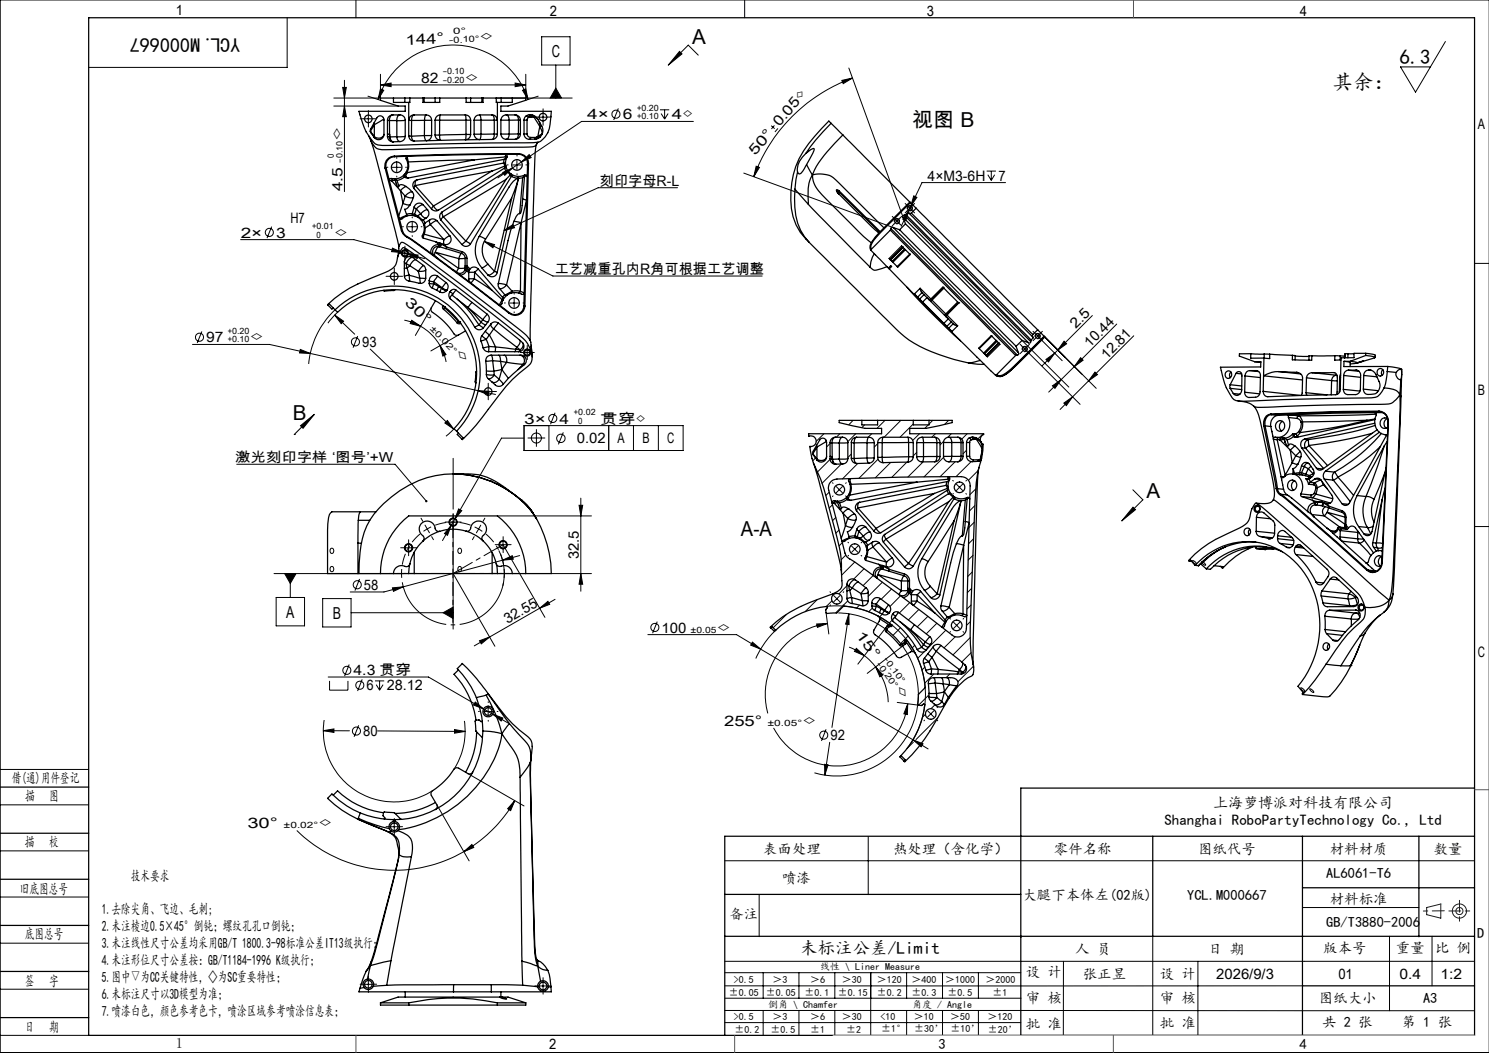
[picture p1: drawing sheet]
<svg xmlns="http://www.w3.org/2000/svg" width="420mm" height="297mm" viewBox="0 0 420 297" stroke-linecap="round" stroke-linejoin="round" font-family="sans-serif">
<defs><g id="words">
<g font-size="5.8">
<text x="195.2" y="12.3">A</text>
<text x="394.8" y="18">6.3</text>
<text x="375.9" y="25.2">其余：</text>
<text x="257.4" y="35.7">视图 B</text>
<text x="82.6" y="118.5">B</text>
<text x="323.4" y="140.5">A</text>
<text x="209" y="151.1">A-A</text>
</g>
<text font-size="5.6" x="67.7" y="10.6" transform="rotate(-180 67.7 10.6)">YCL.M000667</text>
<text font-size="4.9" x="225.7" y="269">未标注公差/Limit</text>
<g font-size="4.7">
<text x="155.6" y="16">C</text>
<text x="80.7" y="174.2">A</text>
<text x="93.9" y="174.5">B</text>
</g>
<g font-size="4.2">
<text x="342.2" y="227.9">上海萝博派对科技有限公司</text>
<text x="328.5" y="232.8">Shanghai RoboPartyTechnology Co., Ltd</text>
</g>
<g font-size="4.1">
<text x="49.6" y="4.3">1</text>
<text x="155.1" y="4.6">2</text>
<text x="261.4" y="4.6">3</text>
<text x="366.6" y="4.6">4</text>
<text x="135.3" y="11.8" transform="rotate(-2 135.3 11.8)">◇</text>
<text x="114.5" y="12.6" transform="rotate(-2 114.5 12.6)">144°</text>
<text x="118.8" y="23.3">82</text>
<text x="131" y="23.3">◇</text>
<text x="165.7" y="33.7">4×</text>
<text x="175.6" y="33.7">6</text>
<text x="189.5" y="33.7">4◇</text>
<text x="219.9" y="36" transform="rotate(-50 219.9 36)">0.05◇</text>
<text x="96.6" y="39.8" transform="rotate(-90 96.6 39.8)">◇</text>
<text x="416.9" y="36.3">A</text>
<text x="213" y="44" transform="rotate(-50 213 44)">5 0 °</text>
<text x="169.2" y="52.3">刻印字母R-L</text>
<text x="261.7" y="50.9">4×M3-6H</text>
<text x="281.6" y="50.9">7</text>
<text x="96.6" y="54" transform="rotate(-90 96.6 54)">4.5</text>
<text x="81.9" y="62.9">H7</text>
<text x="67.9" y="67">2×</text>
<text x="77.9" y="67">3</text>
<text x="94.2" y="67">◇</text>
<text x="156.5" y="77.3">工艺减重孔内R角可根据工艺调整</text>
<text x="114" y="85.5" transform="rotate(46 114 85.5)">3 0 °</text>
<text x="303.4" y="92.9" transform="rotate(-45 303.4 92.9)">2.5</text>
<text x="58.2" y="96.6">97</text>
<text x="70.4" y="96.6">◇</text>
<text x="102.2" y="97.9">93</text>
<text x="127.9" y="99.9" transform="rotate(46 127.9 99.9)">◇</text>
<text x="307.4" y="98.2" transform="rotate(-45 307.4 98.2)">10.44</text>
<text x="312.2" y="101.5" transform="rotate(-45 312.2 101.5)">12.81</text>
<text x="416.9" y="111.3">B</text>
<text x="147.8" y="119.5">3×</text>
<text x="157.8" y="119.5">4</text>
<text x="169.4" y="119.5">贯穿◇</text>
<text x="162.7" y="125">0.02</text>
<text x="174.2" y="125">A</text>
<text x="181.2" y="125">B</text>
<text x="188.2" y="125">C</text>
<text x="163.3" y="157.8" transform="rotate(-90 163.3 157.8)">32.5</text>
<text x="102.7" y="166.4">58</text>
<text x="143.1" y="176.1" transform="rotate(-30 143.1 176.1)">32.55</text>
<text x="186.6" y="178.4">100</text>
<text x="202.1" y="178.4">◇</text>
<text x="241.3" y="179" transform="rotate(55 241.3 179)">1 5 °</text>
<text x="416.9" y="185.3">C</text>
<text x="99.7" y="190.5">4.3 贯穿</text>
<text x="103.4" y="194.7">6</text>
<text x="109.1" y="194.7">28.12</text>
<text x="252.1" y="194.3" transform="rotate(55 252.1 194.3)">◇</text>
<text x="102.4" y="207.6">80</text>
<text x="204.2" y="204.7">255°</text>
<text x="226.2" y="204.7">◇</text>
<text x="234.3" y="208.8">92</text>
<text x="3.3" y="220.9">借(通)用件登记</text>
<text x="7.1" y="226">描</text>
<text x="13.9" y="226">图</text>
<text x="69.8" y="233.7">30°</text>
<text x="89.7" y="233.7">◇</text>
<text x="7" y="238.9">描</text>
<text x="13.8" y="238.9">校</text>
<text x="215.3" y="240.8">表面处理</text>
<text x="251.9" y="240.8">热处理（含化学）</text>
<text x="297.3" y="240.8">零件名称</text>
<text x="337.9" y="240.8">图纸代号</text>
<text x="375.1" y="240.8">材料材质</text>
<text x="404.4" y="240.8">数量</text>
<text x="36.9" y="248.4">技术要求</text>
<text x="220.6" y="249">喷漆</text>
<text x="374.1" y="247.7">AL6061-T6</text>
<text x="5.6" y="252">旧底图总号</text>
<text x="28.7" y="257.9">1.去除尖角、飞边、毛刺;</text>
<text x="288.4" y="253.7">大腿下本体左(02版)</text>
<text x="334.9" y="253.7">YCL.M000667</text>
<text x="375.1" y="254.9">材料标准</text>
<text x="28.7" y="262.6">2.未注棱边0.5×45°倒钝；螺纹孔孔口倒钝；</text>
<text x="205.7" y="259.3">备注</text>
<text x="374.1" y="261.4">GB/T3880-2006</text>
<text x="7" y="265">底图总号</text>
<text x="28.7" y="267.4">3.未注线性尺寸公差均采用GB/T 1800.3-98标准公差IT13级执行；</text>
<text x="303.3" y="269">人 员</text>
<text x="340.8" y="269">日 期</text>
<text x="373.2" y="268.7">版本号</text>
<text x="393.7" y="268.7">重量</text>
<text x="404.8" y="268.7">比 例</text>
<text x="416.7" y="264.6">D</text>
<text x="28.7" y="272.2">4.未注形位尺寸公差按：GB/T1184-1996 K级执行；</text>
<text x="289.3" y="275.5">设 计</text>
<text x="7" y="278">签</text>
<text x="13.8" y="278">字</text>
<text x="28.7" y="276.9">5.图中▽为CC关键特性，◇为SC重要特性；</text>
<text x="28.7" y="281.7">6.未标注尺寸以3D模型为准；</text>
<text x="305.4" y="276">张正昱</text>
<text x="327.2" y="276">设 计</text>
<text x="343.1" y="276">2026/9/3</text>
<text x="377.5" y="276">01</text>
<text x="394.8" y="276">0.4</text>
<text x="406.3" y="276">1:2</text>
<text x="28.7" y="286.4">7.喷漆白色，颜色参考色卡，喷涂区域参考喷涂信息表；</text>
<text x="289.3" y="283">审 核</text>
<text x="327.2" y="282.9">审 核</text>
<text x="372" y="283">图纸大小</text>
<text x="401.4" y="283">A3</text>
<text x="7" y="291">日</text>
<text x="13.8" y="291">期</text>
<text x="289.3" y="290.1">批 准</text>
<text x="327.2" y="290">批 准</text>
<text x="373" y="289.8">共 2 张</text>
<text x="395.4" y="289.8">第 1 张</text>
<text x="49.6" y="295.6">1</text>
<text x="154.9" y="296">2</text>
<text x="264.7" y="296">3</text>
<text x="366.6" y="296">4</text>
</g>
<text font-size="3.9" x="66.3" y="130.4">激光刻印字样 ‘图号’+W</text>
<g font-size="2.8">
<text x="231.3" y="273.6">线性 \ Liner Measure</text>
<text x="205.6" y="280.8">±0.05</text>
<text x="207" y="277.2">&gt;0.5</text>
<text x="216" y="280.8">±0.05</text>
<text x="217.9" y="277.2">＞3</text>
<text x="227" y="280.8">±0.1</text>
<text x="228.5" y="277.2">＞6</text>
<text x="236.3" y="280.8">±0.15</text>
<text x="237.5" y="277.2">＞30</text>
<text x="247.4" y="277.2">＞120</text>
<text x="247.4" y="280.8">±0.2</text>
<text x="257.1" y="277.2">＞400</text>
<text x="257.1" y="280.8">±0.3</text>
<text x="266.6" y="277.2">＞1000</text>
<text x="267.3" y="280.8">±0.5</text>
<text x="278" y="277.2">＞2000</text>
<text x="279.9" y="280.8">±1</text>
<text x="207" y="287.8">&gt;0.5</text>
<text x="216.6" y="284.3">倒角 \ Chamfer</text>
<text x="217.9" y="287.8">＞3</text>
<text x="228.5" y="287.8">＞6</text>
<text x="237.5" y="287.8">＞30</text>
<text x="248.4" y="287.8">&lt;10</text>
<text x="257.3" y="284.3">角度 / Angle</text>
<text x="257.8" y="287.8">＞10</text>
<text x="268" y="287.8">＞50</text>
<text x="278.5" y="287.8">＞120</text>
<text x="207.1" y="291.3">±0.2</text>
<text x="217.3" y="291.3">±0.5</text>
<text x="228.5" y="291.3">±1</text>
<text x="238.7" y="291.3">±2</text>
<text x="248.6" y="291.1">±1°</text>
<text x="257.8" y="291.1">±30’</text>
<text x="268.1" y="291.1">±10’</text>
<text x="278.6" y="291.2">±20’</text>
</g>
<g font-size="2.4">
<text x="127.8" y="9.6" transform="rotate(-2 127.8 9.6)">0 °</text>
<text x="126.7" y="12.1" transform="rotate(-2 126.7 12.1)">-0.10°</text>
<text x="124.9" y="20.9">-0.10</text>
<text x="124.9" y="23.3">-0.20</text>
<text x="179.7" y="31.2">+0.20</text>
<text x="179.7" y="33.7">+0.10</text>
<text x="94.2" y="44.6" transform="rotate(-90 94.2 44.6)">0</text>
<text x="96.6" y="45.9" transform="rotate(-90 96.6 45.9)">-0.10</text>
<text x="88.1" y="64.6">+0.01</text>
<text x="89.3" y="67">0</text>
<text x="64.3" y="94.1">+0.20</text>
<text x="121.1" y="92.9" transform="rotate(46 121.1 92.9)">± 0 .0 2 °</text>
<text x="64.3" y="96.6">+0.10</text>
<text x="161.9" y="117">+0.02</text>
<text x="163.1" y="119.5">0</text>
<text x="194.8" y="178.4">±0.05</text>
<text x="249.2" y="185.9" transform="rotate(55 249.2 185.9)">-0.10°</text>
<text x="247.2" y="187.3" transform="rotate(55 247.2 187.3)">-0.20°</text>
<text x="216.5" y="204.7">±0.05°</text>
<text x="80" y="233.7">±0.02°</text>
</g>
</g></defs>
<g fill="none" stroke="#000" stroke-width=".28">
<path d="M100.4 0v5M210 0v5M420 0h-419.9v297h419.9M81 5v14h-56M152.8 10.4h8v7.9h-8zM156.8 18.3v9.4M191.7 14.5l.7 .7-3.9 3.2zM197 15.6l-2.9-2.9-5.6 5.7M239.4 19.2l15.3 42.1M407.7 11.7l-8.4 14.3-4.3-7.1h8.5M94.2 29.9h18.1M96.7 24.7h1l-.5 3z"/>
<path d="M97.2 29.9l.5 3h-1zM97.2 22.6v31.4M102.7 33.5h2.5M103.8 27.1l3.5 1.2M103.9 32.3v2.5M106.6 28.1a22.2 22.2 0 0 1 21.2-15.4 22.2 22.2 0 0 1 21.1 15.4M107.3 24l3-.6v1zM107.3 21v6.7h-13.1M107.3 24h41M107.3 25.1l.9 .4-1.6 2.6zM140 27.7h21.4M145.3 23.4l3 .6-3 .4z"/>
<path d="M147.4 25.5l.9-.4 .6 3zM148.3 21v6.7M151.8 27.1l-3.5 1.2M151.9 33.1h2.5M153.2 31.8v2.5M156.8 24.9l1.6 2.8h-3.2zM174.4 30.6l-1.3 3.2M186.2 31h2.6M186.5 32l1 1.6M187.5 31v2.6M188.5 32l-1 1.6M195.6 34.3h-31.6l-23.6 15.9"/>
<path d="M217.5 35.5l1 .8M218.4 35.4l-.8 1M219.4 36.2l-.8 1M237.5 22.7l3-.7-2.7 1.6zM240.5 22a46.6 46.6 0 0 0-27.9 27.8M110.6 47.2h2.5M111.9 45.9v2.5M141.8 48.6l2.8-1.2-2.2 2.1zM144.6 46.5h2.5M145.8 45.3v2.5M147.1 45.7l2.2-2.1 .5 .8zM191.1 52.9h-22.4l-26.5 12.1"/>
<path d="M209.8 48.8l42.1 15.4M213.3 46.9l.9 .3-1.6 2.6zM255.7 57.9l.9 .8M255.9 58.9a.76 .76 0 0 1 .7-.9 .76 .76 0 0 1 .8 .8 .76 .76 0 0 1-1 .7M256.4 59.3l-.9 2.9-.9-.4zM256.4 59.3l-2.2 4.5M256.6 58.7l-.9 .9M256.6 58.7l.9 .9M256.9 58.2l-.5 1.1M257.5 57.9l-.9 .8M257.7 55.2l.9 .5-1.7 2.5zM278.3 48.3h2.6"/>
<path d="M278.6 49.3l1 1.6M279.6 48.3v2.6M280.6 49.3l-1 1.6M283.6 51.5h-23.5l-3.2 6.7M67.9 67.6h31.9l13.7 3.7M76.6 63.9l-1.3 3.3M110 78h2.5M110.7 70l2.8 1.3-3-.3zM111.2 76.7v2.5M113 71.4h2.5M113.5 71.3l1.4 .3M114.2 70.2v2.5"/>
<path d="M114.9 71.6l3 .3-.2 1zM114.9 71.6l4.9 1.4M115 64h2.5M116.3 62.7v2.5M136.6 68.1l2.9 .9-.5 .9zM136.6 68.1l19.4 9.8h59M142.2 65l2.5-1.7 .4 .9zM252.1 61.5l1.8 1.7M252.3 62.6a.75 .75 0 0 1 .6-1 .75 .75 0 0 1 .8 .9 .75 .75 0 0 1-.9 .6M253.9 61.5l-1.8 1.7M415.9 74.3h4.1M54.3 97.2h21.7l11.5 2.5"/>
<path d="M56.9 93.5l-1.3 3.2M84.7 98.6l2.8 1.1-3-.1zM87.5 99.7l47.4 10.5M94.4 88.9l2.5 1.7-.7 .7zM94.4 88.9l5.6 5.4M94.5 87.4a24 24 0 0 0-7.4 15.3M95.2 88.1l-2.7 3.1M100.9 94.8l-1.3 3.3M104.4 98.5l23.6 22.5M114.1 90.3l2.6 .7 2 1M116.1 90.3l2.6 1.7-3-.7zM118.7 92l2.7 2 1.5 1.6 1.2 1.9"/>
<path d="M121.7 86.8l-4.5 7.8M124.1 97.5l1.7 2.5-.9 .4zM124.1 97.5l1 2 .7 2.6M129.4 94.5l-7.9 4.5M143.8 85.5h2.5M145 84.2v2.5M147.5 99.4h2.5M148.7 98.2v2.5M288.1 97.5l.9 .9M288.3 96l13.2 13.2M288.3 98.6a.75 .75 0 0 1 .7-.9 .75 .75 0 0 1 .8 .8 .75 .75 0 0 1-.9 .7M289 98.4l-.9 .9"/>
<path d="M289 98.4l.9 .9M289.9 97.5l-.9 .9M290.4 99.8l14.3 14.2M291.8 93.9l1.8 1.8M292 95a.76 .76 0 0 1 .6-1 .76 .76 0 0 1 .8 .9 .76 .76 0 0 1-.9 .6M293.6 93.9l-1.8 1.8M294 96.1l5.6 5.6M300.1 96.2l.7 .8-2.4 1.7zM308.1 89l-14.1 14.1M315 91.4l-12 12M319.8 94.7l-17.3 17.2M125.5 119.3l.7-.7 1.8 2.4z"/>
<path d="M134.9 110.2l3 .1-.2 1zM134.9 110.2l4.9 1.1M136.5 110.5h2.5M137.7 109.2v2.5M156.6 116.4l-1.3 3.3M240.6 118.6l-1.2 1.2M243.9 119.8l-.8 .8M249.6 118.6l-2.2 2.2M254.1 118.6l-4.7 4.7M257.6 119.6l-3.7 3.7M261.8 119.8l-1 1M263.1 118.6l-1.1 1"/>
<path d="M267.6 118.6l-1.1 1.1M295 101.4l2.5-1.8-1.8 2.5zM296.9 108.8l2.4-1.7-1.7 2.4zM299.3 107.1l-3.5 3.5M300.1 113.7l2.4-1.8-1.7 2.5zM302.5 111.9l-3.5 3.6M303 103.4l-3.7 3.7M304.8 100.9l.7 .7-2.5 1.8zM305.2 105.5l-10.5-10.5 14.5 14.5M308.9 104.9l.7 .8-2.5 1.7zM66.8 130.9h44.6l8.9 10.5M128.1 120.9l-2.3 2.1"/>
<path d="M147.8 123.6h-6.3l-13.2 22.8M147.8 120h44.9v7.1h-44.9zM148.8 123.5h5M151.3 121.1v4.9M154.8 120v7.1M158.9 122l-1.4 3.3M171.7 120v7.1M178.7 120v7.1M185.7 120v7.1M228.8 125.9l-.3 .4M230 129.2l-.8 .8M232.4 122.3l-2.2 2.2"/>
<path d="M233.9 138.8l-1 1M234.1 125.1l-.9 1M234.1 129.6l-3.5 3.5M235.9 137.2l1.7 1.8M236.9 122.3l-1 1M237.3 130.9l-5.5 5.4M237.6 137.2l-1.7 1.8M240.1 128.1l-1 1M241.4 122.3l-2.3 2.3M242 130.7l-4.4 4.4M245.9 122.3l-1 1M247.6 125.1l-1 1"/>
<path d="M247.7 129.5l-5.4 5.4M251.2 130.5l-4.3 4.3M255.8 130.3l-4.3 4.4M258.6 127.6l-1 1M259.4 122.3l-1.9 1.9M260.4 130.3l-4.3 4.2M263.8 122.3l-1 1M266.2 124.5l-1.1 1M266.2 129l-5.6 5.5M268.3 122.3l-1 1.1M269.4 130.2l-4.3 4.3M269.8 136.6l.9 .8"/>
<path d="M270.7 137.4l-.9 1M270.7 137.4l.8 1M271.5 136.6l-.8 .8M272.6 127l-1 1M272.8 122.3l-1.5 1.6M273.9 130.2l-4.2 4.2M275.2 137.9l-1.6 1.6M275.9 132.7l-2.7 2.8M277.2 126.9l-.2 .2M277.3 122.3l-1.5 1.5M319.5 138.1l2.9 2.9-6 5.9M93.3 159.9a.69 .69 0 0 1 .9 .5 .69 .69 0 0 1-.6 .9l-.5-.5z"/>
<path d="M93.3 154.7a.66 .66 0 0 1 .9 .7 .66 .66 0 0 1-.9 .6l-.2-.8zM114 154.5h2.5M115.3 153.3v2.4M126.5 147.3h2.5M127.3 148.1l-1.1 2.9-.8-.5zM127.3 148.1l-2.5 4.4M127.8 146v2.5M128.3 146.4l-1 1.7M129.3 154.8a.7 .7 0 0 1 .9 .4 .7 .7 0 0 1-.5 .9l-.5-.4zM129.3 159.9a.69 .69 0 0 1 .9 .5 .69 .69 0 0 1-.5 .9l-.5-.5zM129.4 143.5l.8 .5-1.9 2.4zM133.9 148.6l1.1 .6"/>
<path d="M135 149.2l-.6 1.1M135 149.2l1 .7M135.6 148.1l-.6 1.1M140.3 145.5h26.5M140.7 153.6h2.5M140.7 155.3l1 2.5 .5 2.5v2l-.4 2.9M141.7 158l2.8-1.3 .3 1zM141.7 158l-33.4 9h-9.5M141.9 153.6l11.8 20.5M141.9 152.4v2.5M146.6 156.7l-4.9 1.3M163.3 142.5h1.1l-.6 3z"/>
<path d="M163.8 140.5v26.3M234.8 142.4l-.9 .9M235.8 145.9l-1 1M236.7 149.5l-.9 .9M237.6 153l-.9 1M238.6 156.6l-1.3 1.3M240.2 154l.9 .9M241.1 158.5l-3.7 3.7M241.1 154.9l-.9 .9M241.1 154.9l.9 .9M242 154l-.9 .9M274.5 156.6l-1.4 1.4"/>
<path d="M274.6 151.9l-1.4 1.5M274.8 147.3l-1.5 1.5M275 142.6l-1.6 1.5M319.6 143l.7 .8-3.9 3.1zM336.4 158.1h.2a.99 .99 0 0 1 .8 1.1l-.7-.5zM338.9 158.5l.3-.1a.99 .99 0 0 1 .8 1.1l-.6-.4zM415.9 148.5h4.1M77.3 161.8h36.6M77.9 168.5h8v8h-8zM80.3 161.8h3.2l-1.6 2.8zM81.9 161.8v6.7M91 168.8h8v8h-8z"/>
<path d="M99 172.8h28.8M101.4 163.3l-1.3 3.3M110.7 165.8l3-.3-2.7 1.3zM125 172.8l2.8-1.6v3.2zM127.8 177.4v-15.6l11.8 20.5M152.2 171.6l2.4-2 .4 .9zM155.5 161.8h11.3M156.6 169l-22.8 13.2M163.8 161.8l.6 3h-1.1zM182.7 179h25.1l6.8 4.1M185.4 175.3l-1.3 3.3M218.8 177.8l-3 3.3-2.6 4.6"/>
<path d="M221.8 173.4l-3.7 3.7M230.4 176l3-.1-2.8 1zM230.5 169.1l-3.4 3.4M233 172.8l.8 6M233.1 171.1a25 25 0 0 1 24.7 12.4 25 25 0 0 1-2 27.6M233.4 175.9a20.2 20.2 0 0 0-16.8 25.3M234.7 169.5l-1.6 1.6M235.2 168l1.7 1.8M236.5 172.9a23 23 0 0 1 13.7 4.9M236.9 168l-1.7 1.8M238.9 165.2l-2.3 2.3M239.1 169.5l-3.4 3.4"/>
<path d="M239.4 173.1l.1 3.1-1-.2zM239.4 173.1l-4.7 32.1M242.4 170.7l-.8 .8M243.7 160.4l-2.9 2.9M246.1 171.5l-1.1 1M246.3 162.3l-2.8 2.9M248.8 173.2l-.7 .8M248.9 164.2l-4 4M249.8 177.1l-7.8 10.2M251.5 166.1l-2.9 2.9M251.6 174.9l-.7 .8M254 177.1l-2.1 2.1"/>
<path d="M254 168l-3 3.1M256.2 179.4l-2.2 2.1M256.6 170l-2.9 2.9M259.2 171.9l-3 3M261.7 173.8l-3 3M264.3 175.8l-3 3M266.8 177.8l-5.4 5.3M269 175.5l1.7 1.8M269.5 179.6l-3.2 3.1M270.7 175.5l-1.7 1.8M273.7 179.8l-4.9 4.9M273.8 175.3l-1.2 1.1"/>
<path d="M273.9 170.6l-1.2 1.2M274.1 165.9l-1.3 1.3M274.3 161.3l-1.3 1.3M92.6 191h28.3l15.5 9M93 192v2.7h5.1v-2.7M98.5 187.4l-1.3 3.3M102.2 191.6l-1.3 3.3M105.8 192h2.6M106.1 193.1l1 1.6M107.1 192v2.7M108.1 193.1l-1 1.6M134.1 198l2.3 2-2.8-1.1z"/>
<path d="M135.3 180.7l2.8-1-2.4 1.9zM136.4 200l2.6 1.4M137.7 199.4v2.5M212.2 181.1l2.4 2-2.9-1.1zM214.6 183.1l42.9 25.6M239.5 182.5l2.2 1 2.1 1.4M241.5 182.9l2.3 2-2.8-1.2zM243.8 184.9l1.7 1.5 1.5 1.7M247 188.1l2 2.3-.8 .5zM247 188.1a17 17 0 0 1 3.5 9.9M253.1 198.1l6 .8M254.1 181.7a23 23 0 0 1 1 27 23 23 0 0 1-25.4 9.3"/>
<path d="M254.8 182.1l-10.2 7.8M256 198.5l-.1 3-.9-.2zM256 198.5a20.2 20.2 0 0 1-16.4 17.3 20.2 20.2 0 0 1-21.4-10.5M258 182l-.7 .7M260.8 183.8l-1.9 1.9M260.9 188.2l-.8 .7M262 196l-2.9 2.9M263.4 190.1l-2.6 2.6M263.7 198.8l-1.1 1.1M267.9 190.1l-1 1M273.9 184.1l-2.6 2.6M274.6 187.9l-4.4 4.4"/>
<path d="M366.9 194h.2a.99 .99 0 0 1 .8 1l-.6-.3zM369.5 194.3h.2a.99 .99 0 0 1 .8 1h-.2a1.1 1.1 0 0 1-.8-1zM0 217h25M91.2 206.1l3-.5v1zM91.2 206.1h7.4M91.4 203.1a20 20 0 0 0 8.9 19.8 20 20 0 0 0 21.7 .1M101.2 204.6l-1.3 3.2M106.5 206.2l24.7 .1M128.2 205.8l3 .5-3 .5zM131 203.3a20 20 0 0 1-3 13.7M132 218.2l15.8 9.1M136.5 200.7h2.5"/>
<path d="M139 201.4l2.9 1.1-.5 .9zM139 201.4l4.3 2.5M232.6 215.6l1 .1-.9 2.9zM233 205.7l-1.3 3.3M234 209.4l-1.3 9.2M257.5 208.7l2.8 1.1-.5 .8zM257.5 208.7l4.3 2.5M257.6 209.3l-1.8 1.9M261.1 201.5l-.9 .8M261.7 200.5l1.7 1.7M263.4 200.5l-1.7 1.7M264.5 202.5l-6.1 6.1"/>
<path d="M0 227h25M0 240h25M83.7 234.2a39.2 39.2 0 0 0 47.1 6M110 233.2h2.5M111.2 231.9v2.6M123.2 226.9l9.1 15.9M145.2 225.8l-1.2 2.8-.8-.5zM145.2 225.8a39.3 39.3 0 0 1-14.4 14.4M244.9 236v16.3M0 253h25M130.8 240.2l2.3-2 .5 .8zM204.4 242.8h211.5"/>
<path d="M214.1 252.4v11.8M367.4 256h32.8M0 266h25M0 279h25M102.7 277.6h2.5M103.9 276.4v2.5M151.9 278.1h2.5M153.2 276.9v2.5M204.4 271.1h211.5M204.4 278.1h163M204.4 274.4h83.5M215.3 274.4v7.1"/>
<path d="M225.4 274.4v7.1M235.5 274.4v7.1M245.6 274.4v17.6M255.7 274.4v7.1M265.9 274.4v7.1M276 274.4v7.1M300 271.1l-.1 21M325.2 264.1v27.9M337.9 271.1v20.9M391.9 264.1v21M403.9 264.1v14M0 292h25"/>
<path d="M204.4 285l211.5 .1M204.4 288.4h83.5M204.5 281.5h83.5M215.3 285v7M225.4 285v7M235.5 285v7M255.7 285v7M265.9 285v7M276 285v7M287.9 292h128"/>
<circle cx="173.7" cy="32.2" r="1.13"/>
<circle cx="76" cy="65.6" r="1.15"/>
<circle cx="56.3" cy="95.1" r="1.13"/>
<circle cx="100.2" cy="96.4" r="1.15"/>
<circle cx="155.9" cy="118" r="1.14"/>
<circle cx="151.3" cy="123.5" r="1.41"/>
<circle cx="158.2" cy="123.6" r="1.18"/>
<circle cx="100.8" cy="164.9" r="1.15"/>
<circle cx="184.7" cy="177" r="1.14"/>
<circle cx="97.8" cy="189.1" r="1.15"/>
<circle cx="101.5" cy="193.3" r="1.14"/>
<circle cx="100.5" cy="206.2" r="1.14"/>
<circle cx="232.4" cy="207.3" r="1.15"/>
</g>
<path d="M88.7 116.9l-5.7 5.7M83 122.6h.1M84.8 120.1l3.9-3.2-3.2 3.9z" fill="none" stroke="#000" stroke-width=".3"/>
<g fill="none" stroke="#191924" stroke-width=".28">
<path d="M402.4 256l4-1v4l-4-1z"/>
<circle cx="411.7" cy="257" r="1"/>
<circle cx="411.7" cy="257" r="2"/>
</g>
<path d="M120.5 149.2l-1 .7M120.5 149.2l1.1-.6M113.3 161.7v1.3M113.3 161.7v-1.2M142.3 161.7l-.1-1.2M142.3 161.7l-.1 1.3" fill="none" stroke="#000" stroke-width=".28" stroke-dasharray="30.5 1.3 1.3 1.3" stroke-linecap="butt"/>
<path d="M118.5 150.6a14.5 14.5 0 0 0-5 8.7M132.7 148.1a14.5 14.5 0 0 0-9.9 0M142 159.3a14.5 14.5 0 0 0-4.9-8.7" fill="none" stroke="#000" stroke-width=".28" stroke-dasharray="30.5 1.3 1.3 1.3" stroke-dashoffset="27.3" stroke-linecap="butt"/>
<path d="M113.5 164.2a14.5 14.5 0 0 0 14.3 12 14.5 14.5 0 0 0 14.2-12" fill="none" stroke="#000" stroke-width=".28" stroke-dasharray="30.5 1.3 1.3 1.3" stroke-dashoffset="12.1" stroke-linecap="butt"/>
<g fill="none" stroke="#000" stroke-width=".28" stroke-dasharray="30.5 1.3 1.3 1.3">
<path d="M102.7 33.5h-1.1M103.9 32.2v-1M103.9 34.7v1.1M105.2 33.5h1M151.9 33h-1M153.2 31.8v-1.1M153.2 34.3v1M154.4 33h1.1M109.4 47.2h-.2M111.9 44.7v-.3M111.9 49.7v.2M114.4 47.2h.3"/>
<path d="M143.3 46.5h-.2M145.8 44v-.2M145.8 49v.3M148.3 46.5h.3M255.8 59.6l-.5 .4M255.8 57.8l-.5-.4M257.5 59.6l.5 .4M257.5 57.8l.5-.4M110 77.9h-1.1M111.2 76.7v-1.1M111.2 79.2v1.1M112.5 77.9h1"/>
<path d="M113 71.4h-.8M113.8 64h-.3M114.2 70.2v-.8M114.2 72.7v.7M115.5 71.4h.7M116.3 61.5v-.3M116.3 66.5v.2M118.8 64h.2M252.1 63.2l-.4 .5M252.1 61.5l-.4-.5M253.9 63.2l.4 .5M253.9 61.5l.4-.5"/>
<path d="M142.5 85.5h-.2M145 83v-.3M145 88v.2M147.5 99.4h-.8M147.5 85.5h.3M148.7 98.2v-.8M150 99.4h.7M288.2 99.3l-.5 .4M288.2 97.5l-.5-.4M289.9 99.3l.5 .4M289.9 97.5l.5-.4M291.8 95.7l-.4 .4"/>
<path d="M291.8 93.9l-.4-.5M293.6 95.7l.4 .4M293.6 93.9l.4-.5M136.5 110.4h-1.1M137.7 109.2v-1.1M137.7 111.7v1.1M139 110.4h1M148.7 100.7v.7M235 136.3l-.2-.1M235 139.9l-.2 .1M238.5 139.9l.2 .1M238.5 136.3l.2-.1"/>
<path d="M268.9 135.7l-.2-.2M268.9 139.2l-.2 .2M272.4 139.2l.2 .2M272.4 135.7l.2-.2M114 154.5h-1M115.3 153.2v-1M115.3 155.7v1M116.5 154.5h1M119.3 147l-.5-.8M120.5 149.2l-.6-1.1M120.5 149.2l.6 1.1M121.8 151.4l.5 .8"/>
<path d="M126.6 147.2h-1M127.8 146v-1M127.8 148.5v1M129.1 147.2h1M133.8 151.4l-.5 .8M136.3 147l.5-.8M140.7 153.6h-1M141.9 152.4v-1M141.9 154.9v1M143.2 153.6h1M239.4 153.1l-.2-.2M239.4 156.6l-.2 .2"/>
<path d="M242.9 156.6l.2 .2M242.9 153.1l.2-.2M110.8 161.7h-1M113.3 161.7h-1.3M113.3 161.7h1.2M115.8 161.7h1M127.8 161.7v-1.2M127.8 161.7h-1.3M127.8 161.7v1.3M127.8 161.7h1.2M139.8 161.7h-1M142.3 161.7h1.2"/>
<path d="M142.3 161.7h-1.3M144.8 161.7h1M234.3 167.1l-.2-.2M234.3 170.6l-.2 .2M237.8 170.6l.2 .2M237.8 167.1l.2-.2M268.1 174.6l-.2-.2M268.1 178.1l-.2 .2M271.6 178.1l.2 .2M271.6 174.6l.2-.2M137.7 198.2v-.3M260.8 199.6l-.2-.2"/>
<path d="M264.3 199.6l.2-.2M135.2 200.7h-.2M137.7 203.2v.2M140.2 200.7h.3M260.8 203.1l-.2 .2M264.3 203.1l.2 .2M110 233.2h-1.1M111.2 231.9v-1.1M111.2 234.4v1.1M112.5 233.2h1M102.7 277.6h-1.1M103.9 276.3v-1"/>
<path d="M103.9 278.8v1.1M105.2 277.6h1M151.9 278.1h-1M153.2 276.8v-1M153.2 279.3v1.1M154.4 278.1h1.1"/>
</g>
<path d="M127.8 161.7l14.1-8.1" fill="none" stroke="#000" stroke-width=".28" stroke-dasharray="30.5 1.3 1.3 1.3" stroke-dashoffset="24.2"/>
<path d="M127.8 161.7v-32.4" fill="none" stroke="#000" stroke-width=".28" stroke-dasharray="30.5 1.3 1.3 1.3" stroke-dashoffset="16.1"/>
<g fill="none" stroke="#000" stroke-width=".35">
<path d="M25 5h390.9v287h-390.9zM103.9 38.3l.7 1.5M104.5 37l.1 .2M104.5 37v.1M104.6 37.4l-.1-.9 1.9-3.3a1.07 1.07 0 0 1 1.2-.4 1.07 1.07 0 0 1 .7 1.1v4M104.6 37.2v.2M104.6 37.4l1 1.4M104.6 37.2l1 1.3M104.6 39.8l1.3 4.2 6.6 25.5M104.6 39.8a3.8 3.8 0 0 0 4.3 2.4l20.3-.5 19.8-.2 1.9-.3 .5-.7M105.5 34.6l.1 .6M105.6 38.5v.3"/>
<path d="M105.6 38.5v.1M105.6 35.2l-1.1 1.8M105.6 35.2v3.3M105.6 38.6v.2M108.3 33.6l-2.7 1.6M108.3 37.9a1.5 1.5 0 0 1-1 1.4 1.5 1.5 0 0 1-1.7-.5M108.3 37.9a1.62 1.62 0 0 1-2.7 .7M109.3 38.5a1.51 1.51 0 0 0 1.5 1.5M109.3 38.5l.6 .1M109.3 37.8l.6 .1M109.3 33.9l.6 .1M109.3 33.9v4.6"/>
<path d="M109.9 34v3.9M109.9 34h2M109.9 38.6a1.28 1.28 0 0 0 .9 1.4M109.9 38.6h.1M109.9 37.9l.1 .7M109.9 37.9v.7M110 38.6a1.26 1.26 0 0 0 1 1.4M110.8 32.4a1.51 1.51 0 0 0-1.5 1.5M110.8 32.4a1.32 1.32 0 0 0-.9 1.6M110.8 32.4h2M111 27.7h-3.7v.6l5 1.6h2v1.5h-13.1l.3 1a15.7 15.7 0 0 0 4.4 8.2 13.4 13.4 0 0 0 5.8 .4l32.6-.7a32.4 32.4 0 0 0 7.8-.3 6.2 6.2 0 0 0 3.1-4.9l.3-3.7h-14.2v-1.5h2l5-1.6v-.6h-3.8M111 27.7h3.2"/>
<path d="M111 27.7v1.2h4.3M111.9 38.6a1.22 1.22 0 0 0 1 1.3M111.9 34v4.6M111.9 38.6h-1.9M112.8 32.4a1.45 1.45 0 0 1 1.5 1.5M112.8 32.4a1.31 1.31 0 0 0-.9 1.6M112.9 39.9l-2.1 .1M114.2 27.7h1.4M114.2 27.7v1.2M114.3 38.4a1.51 1.51 0 0 1-1.4 1.5M114.3 38.4l-2.4 .2M114.3 33.9l-2.4 .1"/>
<path d="M114.3 33.9v4.5M115.3 38.3a1.51 1.51 0 0 0 1.5 1.5M115.3 38.3l.8 .1M115.3 28.9v9.4M115.6 27.7h3.7M115.6 27.7v1.2h-.3M116.1 38.4a1.24 1.24 0 0 0 .7 1.4M116.1 34v4.4M116.8 32.4h3.4M116.8 32.4a1.2 1.2 0 0 0-1.4 1.5l.7 .1M116.8 32.4a1.33 1.33 0 0 0-.7 1.6M119.3 27.7v1.2h4.7v-1.2"/>
<path d="M119.3 27.7h.3M119.6 27.7h3.1M119.6 27.7v1.2M119.7 38.2l-3.6 .2M119.7 33.9l-3.6 .1M119.7 33.9v4.3M120.2 32.4h.1a1.48 1.48 0 0 1 1.4 1.5M120.2 32.4a1.49 1.49 0 0 0-.5 1.5M121.7 38.2a1.19 1.19 0 0 1-.5 1.2 1.19 1.19 0 0 1-1.2 0l-.3-1.2M121.7 38.2h-2M121.7 33.9h-2M121.7 33.9v4.3"/>
<path d="M122.7 38.1a1.52 1.52 0 0 0 1.6 1.5l-.3-1.5M122.7 27.7h1.3M122.7 38.1h1.3M122.7 33.9h1.3M122.7 27.7v1.2M122.7 33.9v4.2M124 33.9h7.4M124 33.9v4.2M124 27.7h7.5M124.2 32.4h7M124.2 32.4a1.49 1.49 0 0 0-1.5 1.5M124.2 32.4l-.2 1.5"/>
<path d="M131.2 32.4a1.45 1.45 0 0 1 1.6 1.5M131.2 32.4l.2 1.5M131.4 37.9l-.1 1.5a1.49 1.49 0 0 0 1.5-1.5M131.4 37.9l-7.4 .2M131.4 37.9h1.4M131.4 33.9v4M131.4 33.9h1.4M131.5 27.7v1.2h4.7v-1.2M131.5 27.7h1.3M132.8 27.7h3.1M132.8 27.7v1.2M132.8 33.9v4"/>
<path d="M133.7 37.8a1.19 1.19 0 0 0 .5 1.3 1.19 1.19 0 0 0 1.3 0l.2-1.3M133.7 33.9h2M133.7 37.8h2M133.7 33.9v3.9M135.3 32.4h3.5M135.3 32.4a1.45 1.45 0 0 0-1.6 1.5M135.3 32.4l.2 .4 .2 1.1M135.7 33.9h3.7M135.7 33.9v3.9M135.9 27.7h.3M135.9 27.7v1.2M136.2 27.7h3.8"/>
<path d="M138.8 32.4a1.19 1.19 0 0 1 1.4 1.5h-.8M138.8 32.4a1.31 1.31 0 0 1 .6 1.5M138.8 39.3l-22 .5M139.4 37.8h.9M139.4 33.9v3.9M139.4 37.8h-3.7M139.4 37.8a1.49 1.49 0 0 1-.6 1.5M140 27.7v1.2h.3M140 27.7h1.4M140.3 37.8a1.51 1.51 0 0 1-1.5 1.5M140.3 28.9v8.9M141.3 37.8a1.51 1.51 0 0 0 1.5 1.5"/>
<path d="M141.3 37.8h2.3M141.3 33.9h2.3M141.3 33.9v3.9M141.4 27.7h3.1M141.4 27.7v1.2M142.8 32.4a1.51 1.51 0 0 0-1.5 1.5M142.8 32.4a1.31 1.31 0 0 1 .8 1.5M142.8 32.4h2.5M142.8 39.3h2.5M143.6 37.8a1.31 1.31 0 0 1-.8 1.5M143.6 33.9v3.9M144.5 27.7v1.2h-4.2"/>
<path d="M145.3 32.4a1.45 1.45 0 0 1 1.5 1.5M145.3 32.4a1.29 1.29 0 0 1 1 1.5M146.2 37.8h.6M146.2 37.8a1.31 1.31 0 0 1-.9 1.5M146.2 37.8h-2.6M146.3 33.9h.5M146.3 33.9h-2.7M146.3 33.9l-.1 3.9M146.8 37.8a1.45 1.45 0 0 1-1.5 1.5M146.8 33.9v3.9M147.8 37.8a1.51 1.51 0 0 0 1.5 1.5M147.8 37.8h.9"/>
<path d="M147.8 33.9h.9M147.8 33.9v3.9M148.4 32.7h.3l.3 .4M148.7 37.8v.2a1.04 1.04 0 0 0 1 .8M148.7 33.9v3.9M149 33.1l-.3 .8M149.3 32.4a1.45 1.45 0 0 0-1.5 1.5M149.3 32.4l.4 .5M149.3 32.4h.3M149.6 32.4a2.28 2.28 0 0 1 2.1 1.3M149.6 32.4l.4 .5M149.7 32.9l-.7 .2"/>
<path d="M149.7 32.9h.3M149.7 38.8h1.5M149.7 38.8l-.4 .5M150 32.9h.5M150.1 32.5l.4 .4M150.3 32.5l.3 .5M150.5 32.9l-1.5 .2M150.5 32.9l.1 .1M150.6 33l1.7 2.7M150.6 33l.9 .3 .2 .4M151.2 38.8h.1M151.2 38.8l-.4 .4"/>
<path d="M151.2 38.8h.4M151.6 38.8l-.4 .4M151.6 38.8h.1M151.7 38.7l-.5 .1M151.7 38.7l-.1 .1M151.7 38.7v.1M151.7 38.8h.1M151.7 38.8l-.4 .4M151.7 33.7l1.1 1.9a2.54 2.54 0 0 1-.4 3M152.1 34.3l.2 .7v.7M152.3 35.7l.7 1.9M152.3 35.7l-.6 3"/>
<path d="M152.4 38.6a2.35 2.35 0 0 1-2.1 .7h-1M152.4 38.6l.1-.2-.8 .4M152.9 37.8l-1.2 .9M152.9 37.8h.1M234.4 34.8a51.2 51.2 0 0 0-7.1 8.5M234.4 34.8l3.3 3.3M234.4 34.8l-.6-.7a36.9 36.9 0 0 0-9.4 12.9 24.5 24.5 0 0 0 .1 16.4l1.2 2.1 1.6 1.8M237.7 38.1l-4.4 4.7-1.6 2.1a15.3 15.3 0 0 0-2.5 4.5M237.7 38.1l18.9 18.8M108.6 47.4l4.6 17.7M108.9 47.3l-.3 .1M108.9 47.3l4.6 17.8"/>
<path d="M109.8 50.9l.7 .1M110.5 51l2.5 2.8M110.8 50.4l-.3 .6M111.2 44a2.71 2.71 0 0 0-2.6 3.4M111.2 44v.2M111.2 44.2a2.49 2.49 0 0 0-2.3 3.1M111.4 50.8l-.1-.4 .7 .5M111.4 50.8l-.9 .2M111.4 50.8l.8 1.9h.2l.1-.2M112 50.9l.5 1.6M112.5 52.5l.1-.2a1.01 1.01 0 0 1 1.2-.1l.7 .4M113 53.8l.7 3.5"/>
<path d="M113 53.8l1.3 1.5M113.7 57.3l-1.2 3.6M113.7 57.3l1 .4 .9 .1M114.1 49.2v.7M114.1 49.9l-1 .6-1.1 .4M114.1 49.9l.1 .1M114.2 50l1 .2M114.2 49.1l.2 .6M114.3 55.3a2.43 2.43 0 0 0 2.3 .3M114.3 55.3l-.6 2M114.4 49.7l.8 .5M114.4 49.7l-.2 .3"/>
<path d="M114.5 52.6l-.8 .5-.7 .7M114.5 52.6l1.8 1.6M114.6 48.4l.2 .3M114.8 48.7l-.4 1M115.1 45.7l-.1-1.6a.49 .49 0 0 0-.5 .7 3.8 3.8 0 0 1-.3 4.2 3.8 3.8 0 0 1-4 1.3l-.3 .3v.3M115.1 45.7l-.2 .1M115.1 45.7a4.1 4.1 0 0 1-.3 3M115.6 57.8a1.76 1.76 0 0 1-1.4 1.2l.6 1.7M116.3 54.2l.3 .5v.9M116.3 54.2a2.33 2.33 0 0 0-2 1.1M116.6 55.6l-1 2.2M116.8 53.2l4.9 5.8"/>
<path d="M116.8 58.3l.6 .6M116.8 58.3l-.5 1.9M117.1 52.3l-.3 .9M117.1 52.3l5.2 5.8M117.4 58.9l-.5 1.6M117.4 58.9l1.3 1.4M117.7 50.7a1.51 1.51 0 0 0-.9 2.5M117.7 50.7a1.3 1.3 0 0 0-.6 1.6M119.4 57.8a1.5 1.5 0 0 0-2.6 .5M119.4 57.8a2.3 2.3 0 0 0-2 1.1M119.4 57.8l1.2 1.4M120.6 59.2a1.52 1.52 0 0 1-.3 2.3"/>
<path d="M120.6 59.2a2.4 2.4 0 0 0-1.9 1.1M121.7 59a1.53 1.53 0 0 0 2 .3M122.3 58.1a1.71 1.71 0 0 0 1.4 1.2M122.3 58.1l-.6 .9M124.7 59.8v.5l.4 .8M124.7 59.8a1.56 1.56 0 0 0-.3 2.3M133.8 45.1l-19 3.6M133.8 45.1l-18.7 .6M138.7 48.3l-21.6 4M138.7 48.3l-16.4 9.8M142 46h.1M142 46l.4 .8"/>
<path d="M142 46l-24.3 4.7M142.1 46l.5 .4M142.2 44.9l-.1 1.1M142.2 44.9l-27 5.3M142.3 47.4l.4 .9M142.3 47.4l-18.6 11.9M142.4 46.8l-3.7 1.5M142.4 46.8v.5M142.4 47.3l-.1 .1M142.4 46.8h.1M142.5 44.9h-.3M142.6 44.2v-.7a.53 .53 0 0 1 .4 .8 3.8 3.8 0 0 0 .6 4.3 3.8 3.8 0 0 0 4.4 .8"/>
<path d="M142.6 44.2l-8.8 .9M142.6 44.2l.2 .1M142.6 46.5v.2M142.6 46.7l-.2 .1M142.7 46.8l-.3 .5M142.7 48.3l-18 11.5M142.8 48.3l.6 .1M142.8 48.3l1.2 1M142.8 50.6l-17.7 10.5M142.8 50.6l-11.4 17.4M142.8 48.3h-.1M142.8 44.3l-.3 .6"/>
<path d="M142.8 44.3l.1 .1M142.9 44.6l-.4 .3M143.9 49.4l-1.1 1.2M143.9 49.4l.4 .3M144 49v.3M144 49.3l-.1 .1M144.1 49.1l.2 .6M144.3 49.7l1.8 .6M144.3 49.7h.1M144.3 49.7l-11.6 19.1M144.3 55.9l-7.4 11.6M144.3 55.9l-4.8 20.6"/>
<path d="M146.1 50.3a5.4 5.4 0 0 0-2.5 2.5l-8.5 13.9M146.1 50.3h.2M146.2 50.4l-1.9 5.5M146.2 50.3l-6 26.6M146.3 50.3h-.1M146.3 43.4a2.73 2.73 0 0 1 2.8 2.7M146.3 43.4l-21.6 .2-13.5 .4M146.3 43.5a2.51 2.51 0 0 1 2.5 2.6M146.3 43.4v.1M146.3 43.5l-21.6 .3-13.5 .4M147.4 56.1l1.1 .4-1.5 6.4M147.4 56.1l-.3 3.3a.63 .63 0 0 1-.5 .9"/>
<path d="M147.4 50.1l-1.1 .2M147.4 50.1l-.8 10.2M148 49.7l-.6 6.4M148 49.4a.49 .49 0 0 1 .7 .4M148 49.4v.3M148 49.4l-.6 .7M148.6 49.5l-.6 .2M148.8 46.1h.3M148.8 46.1l-1 40.2M149.1 46.1l-1 40.2M151.4 40.5l-.1 .3a154.5 154.5 0 0 0-.9 18.1l-.9 37.2M151.8 40.1l-.4 .4"/>
<path d="M224.2 53.4a19.5 19.5 0 0 0 2.7 13.3l1.3 1.7M224.2 53.4l3.8 4.3M225 48.5l-.8 4.9M227.3 43.3l1.4-1.1 .6-.3 .4 .1-.4 1.1-1.8 3.3M227.3 43.3a5.6 5.6 0 0 0-2.3 5.2M227.5 46.4l1.7 3M227.5 46.4l-.6 1.2a1.93 1.93 0 0 1-1.5 1.5l-.4-.6M228 57.7l17.4 17.7M229.2 49.4l-1 2.3a18.6 18.6 0 0 0-.2 6M229.2 49.4a7.1 7.1 0 0 1 7.5 2.2l12.6 12.7M229.2 49.4a7.8 7.8 0 0 0 2.6 5.5l11.8 11.8 2.1 1.7M236 53.8l.6 .9"/>
<path d="M236 53.8l.6 .3M236.6 54.7l9.2 9.2 2.1 1.7M236.6 54.1l11.5 11.4M236.6 54.1l-.3 .3M236.7 53.8l-.4-.3-.4 .1 .7 1.1M236.7 53.8l-.1 .3M236.7 53.8l11.6 11.6M256.8 57.1l-7.6 7.7a13.6 13.6 0 0 0-3.6 4.6l.1 .9M258.4 58.7l34.3 34.3M258.4 58.7l-1.8-1.7-6.3 6.3a17.1 17.1 0 0 0-4.9 6l.2 1.2M258.4 58.7l-1.3 1.4M112.1 72.7v.1"/>
<path d="M112.5 70.9l-.3 1.6M112.5 71.5l-.4 1a4.4 4.4 0 0 1-3.5 4.4 50.8 50.8 0 0 0-14.2 7.3l-2 1.7 .2 .2M112.5 71.5l1.1-1.6 .7 .1a609.1 609.1 0 0 1 33.3 25.5 8.6 8.6 0 0 1 2.4 3.9M112.5 69.5v2M112.5 69.5a.99 .99 0 0 1 1.3-1.1l5.3 3.7 11.9 8.8 14.8 11.5a10.4 10.4 0 0 1 3.7 3.7M112.6 61.5a.46 .46 0 0 0 .3 .3 .46 .46 0 0 0 .5-.1 3.8 3.8 0 0 1 5.1 0 3.8 3.8 0 0 1 .6 5l.3 .5M113.2 65.1l.4 .8 1.2 1M113.5 65.1h-.3M113.5 65.1l.3 .7 1 .9M114.1 73.8v4a1.78 1.78 0 0 0 2 1.6l.7 .1a2.82 2.82 0 0 0 2.9-.1l.4-.9v-2.4M114.1 73.8l.5 .6M114.6 74.4l.2 1.2"/>
<path d="M114.6 74.4l1 .5M114.8 66.9l10.3 7.3 18.5 14.2M114.8 60.7l-2.1 1M114.8 60.7v.2M114.8 66.7l10.3 7.4 18.6 14.1M114.8 66.7v.2M114.8 75.6l-.7 .2M114.8 75.6l.6 2M115.4 77.6l-.9 .1-.4 .3M115.4 77.6l3 .9M115.4 77.6l.2 1.7M115.6 74.9l-.8 .7"/>
<path d="M115.6 74.9l2.4 1.6M116.3 60.3l-1.6 .1M116.3 60.3l.4 .5M116.3 60.2v.1M116.3 60.2l.6 .3M116.5 72.6l3 2.3M116.5 72.6a1.51 1.51 0 0 0-2.4 1.2M116.5 72.6a2.08 2.08 0 0 0-1.9 1.8M116.9 60.5l.2 .4M116.9 60.5l.9 .4M117.3 73.3a2.5 2.5 0 0 0-1.7 1.6M117.8 60.9l1.5 1.2"/>
<path d="M117.8 60.9v.3M118 76.5l.4 2M118.4 78.5l1.7 .1M118.4 78.5l.2 1.4M118.7 60.3l-.9 .6M118.7 60.3a1.63 1.63 0 0 0 1.6 1.2M118.7 61.9l.6 .2M119.4 62l.5 .9M119.4 62l-.1 .1M119.4 67.2l3.6 1M119.5 65.8l.1 .2M119.5 74.9l.4 .5 .2 .7"/>
<path d="M119.5 74.9l-1.5 1.6M119.6 66l-.2 1.2M119.6 66l5.6 1.6M119.7 64.3h.2M119.8 62.9l-.2 .6M119.8 62.9l.1 1.4M119.9 62.9h-.1M119.9 64.3l-.3 1.7M120.1 76.1a2.22 2.22 0 0 1-2.1 .4M120.3 61.5l-.9 .5M121.1 79.9a1.57 1.57 0 0 0 .9 1.4M121.1 79.9l1.3 .2"/>
<path d="M121.1 79.1l1.2 .3M121.1 79.1v.8M121.3 62a1.58 1.58 0 0 1 2 .3M121.3 62a1.15 1.15 0 0 0 .1 1.4M121.3 62l-1.4 .9M121.4 63.4l-1.5 .9M121.4 63.4l3.8 4.2M122.3 79.4l.1 .7M122.3 79.4l2.4 1.7M122.6 72.2l1.1 .8M122.8 71.2l-.3 .8 .1 .2M122.8 71.2l6.6 1.8"/>
<path d="M122.8 71.2l6.6 4.5M123 68.2l1.1 .4M123 68.2l.8 .8M123.3 62.3l-.8 .2-1.1 .9M123.3 62.3l3.6 4.2M123.5 77.9l2.3 1.8M123.5 77.9a1.47 1.47 0 0 0-1.6-.2 1.47 1.47 0 0 0-.8 1.4M123.5 77.9l-1.2 1.5M123.8 69.5a1.5 1.5 0 0 0-1.7 .9 1.5 1.5 0 0 0 .5 1.8M123.8 69.5l.1 .1M123.8 69a1.99 1.99 0 0 0-2.2 2.4M123.8 69v.5"/>
<path d="M123.9 69.6l1.9 .5M123.9 69.6a1.65 1.65 0 0 0-1.1 1.6M124.1 68.6l1 .3M124.1 68.6l.1 .1M124.2 68.7a.5 .5 0 0 1 .1 .6 .5 .5 0 0 1-.5 .2M124.2 68.7l-.4 .3M124.2 68.7l.2 .1M124.4 62.1l5.9 6.9M124.4 68.8a.56 .56 0 0 1-.5 .8M124.4 68.8l1.6 .9M125.1 61.1l6.3 6.9M125.1 61.1l-.7 1"/>
<path d="M125.1 68.9l.9 .8M125.1 68.9l.2 .1M125.2 67.6l-.1 1.1 .2 .3M125.8 79.7a1.43 1.43 0 0 1 .3 2.1M125.8 79.7l-1.1 1.4M125.8 70.1l4.3 1.4M126 69.7l-.2 .4M126 69.7l4.3 1.3M126.9 66.5a1.52 1.52 0 0 1 .1 1.8 1.52 1.52 0 0 1-1.7 .7M126.9 66.5l-1.7 1.1M127.7 76l1.1 .8M129.4 75.7l-.6 1.1"/>
<path d="M129.4 73v2.7M130.1 71.5a1.43 1.43 0 0 1 1.1 1.4M130.1 71.5l-.7 1.5M130.3 71a2.13 2.13 0 0 1 1.4 1.9M130.3 71l-.2 .5M131.1 76.1a1.48 1.48 0 0 1-2.3 .7M131.1 76.1l.5 .2M131.2 75.6v.4M131.2 75v.6M131.2 75h.5M131.2 72.9h.5M131.2 75.6l-1.8 .1"/>
<path d="M131.2 72.9l-1.8 .1M131.2 72.9v2.1M131.4 68l1.3 .8M131.4 68l-1.1 1M131.6 76.3a1.96 1.96 0 0 1-1.7 1.3M131.6 76.3l.6 .6M131.7 75l.2 .5M131.7 75l.9 .8M131.7 72.9v2.1M131.9 75.5v.4M131.9 75.5l-.7 .1M131.9 75.9l-.3 .4"/>
<path d="M131.9 75.9a.48 .48 0 0 0-.8 .2M131.9 75.9l.4 .4M132.2 76.8v.1M132.2 78.6l.2 .7 .4 .5 1-1.2M132.2 78.6h1.6M132.2 76.9v1.7M132.3 76.3l-.1 .5M132.6 75.8l-.3 .5M132.6 75.8a1.51 1.51 0 0 1 2.3 0M132.7 68.8a1.51 1.51 0 0 1-2.4 .2M133.8 78.6l5.1 3.3M133.9 76.8l5 5.1"/>
<path d="M133.9 76.8l-.1 1.8M133.9 76.8h-1.7M134.9 75.8l-1 1M134.9 75.8l6.8 8.1M135.1 66.7l.7 .1 1.1 .7M135.1 66.7a7.5 7.5 0 0 0 .8 8.8M135.9 75.5l1.7 2M136.9 67.5a5.6 5.6 0 0 0 .7 7M137.6 74.5a2.48 2.48 0 0 1-1.7 1M137.6 74.5l1.9 2M139.5 76.5l.7 .4M139.5 76.5a2.05 2.05 0 0 1-1.9 1"/>
<path d="M140.2 76.9a1.5 1.5 0 0 1-1.1 1.1 1.5 1.5 0 0 1-1.5-.5M145 62.4l2 .5M145 62.4l-1.7 5.5-2.8 12.1M146.6 60.3h-.2a2.62 2.62 0 0 0-1.4 2.1M147 62.9l-.2 19.3M147 62.9l-4.1 17.5M227.2 67.3l1 1.1M228.2 68.4l21.7 21.5a32.9 32.9 0 0 0 17.5 11 29.2 29.2 0 0 0 10.2 1.9M245.6 70.5l5 5.1 .6-.7 .3 .3-.7 .6M245.7 70.3l-.1 .2M246.6 71.6a6.8 6.8 0 0 0-1.2 3.8M250.2 75.2l-1.4 .5a2.64 2.64 0 0 1-2.8 .1l-.6-.4"/>
<path d="M250.6 75.5l.2 .3M250.8 75.8l13 13.3 17.1 16.8M251.1 73.2l.1 .1M251.1 73.2h.1M251.1 64.9l35.4 35.4M251.1 64.9l-5.4 5.4M251.2 73.3l.4 .4M251.3 64.5l35.6 35.6M251.3 64.5l-.2 .4M251.6 73.7l.2 .3M251.8 74l1.3 1.2M251.9 64.2a.38 .38 0 0 0-.4-.1 .38 .38 0 0 0-.2 .4"/>
<path d="M251.9 64.2l35.4 35.3M251.9 64.2l1.9 .6M253.1 75.2l.1 .1M253.8 64.8l32.8 32.9M254.6 69.7l.1 .1M254.6 69.7l-.3-.3-3.5 3.5 .3 .3M254.6 69.7l-3.5 3.5M254.6 69.7h.1M254.7 69.8l-3.5 3.5M254.7 69.8l.4 .4M254.7 61.3l35.4 35.4M254.7 61.3l.7 1.8"/>
<path d="M255.1 60.7a.39 .39 0 0 0-.4 .2 .39 .39 0 0 0 0 .4M255.1 60.7l35.6 35.6M255.1 70.2l.3 .2M255.1 70.2l-3.5 3.5M255.4 70.4l1.2 1.3M255.4 70.4l-3.6 3.6M255.4 63.1l32.9 32.9M255.4 63.1l-1.6 1.7M255.5 60.5l-.4 .2M255.5 60.5l35.4 35.4M256.3 60.1l.4 .1 .4-.1M256.3 60.1l35 35"/>
<path d="M256.3 60.1l-.1-.2-.7 .6M256.6 71.7l.1 .1M256.6 71.7l-3.5 3.5M256.7 71.8l-3.5 3.5M257.1 60.1l34.2 34.3M92.6 86.1l1 1.1 .4-.4M92.6 86.1l.3-.3 1.6 1.6M94.5 87.4a24.2 24.2 0 0 1 33.8 .4 24.2 24.2 0 0 1 .5 33.8M94.5 87.4l.7 .7a23.2 23.2 0 0 1 32.4 .4 23.2 23.2 0 0 1 .5 32.4l.7 .7M108.2 81.9h.1M111.4 81.7l-.2 .2-2.8 .2-.2-.2M122 81.3l2 1"/>
<path d="M122.4 80.1l-.4 1.2M122.4 80.1l1.3 .7M122.8 84.8l-1.1 2a.97 .97 0 0 0 .3 1.3 24.5 24.5 0 0 1 6.4 6.4h1l1.9-1.2M123.7 80.8l-.5 1.1M123.7 80.8l.9 .4M123.7 80.8l.9 .5M124.6 81.3l-.6 1M124.6 81.3l1.4 .6M124.6 81.2v.1M124.6 81.2l.9 .6 .5 .1M124.7 81.1l1.4 .7M124.7 81.1l-.1 .1"/>
<path d="M125 86.2a.77 .77 0 0 0 .1 1M125.1 87.2l2 1.8 1.8 2M125.2 86.4l.1 .1M125.3 86.5h.1M125.3 86.5l.1 .4M125.4 86.9l2.6 2.3 1.3 1.6M125.4 86.9l-.3 .3M126 81.9a1.5 1.5 0 0 1-2 .4M126.1 81.8l-.1 .1M126.9 82.3a1.5 1.5 0 0 0 .3 2.2 26 26 0 0 1 6.7 7.7M126.9 82.3l.9 .6M127.5 83.3l-.6 .7 .1 .3"/>
<path d="M127.5 83.3l1.5 1.1M127.8 82.9l-.3 .4M128.6 81.8a1.06 1.06 0 0 0-1.7 .5M128.6 81.8l8.8 6.8M128.6 81.8l-.8 1.1M128.9 91a.77 .77 0 0 0 1.1 .2M129 84.4a27.7 27.7 0 0 1 6.1 7.2M129 84.4l3 2.3M129.3 90.8h.3M129.3 90.8l-.4 .2M129.6 90.8h.1M129.6 90.8l.2 .2"/>
<path d="M132 86.7l4.2 3.5M132 86.7l3.7 4.2M133.1 85.3l-1.1 1.4M133.9 92.2a1.49 1.49 0 0 0 2.5 .2M135.1 91.6l-1.2 .6M135.1 91.6l1.3 .8M135.7 96.2l.6 1.9M135.7 90.9l-.6 .7M135.7 90.9l1.3 .7M135.9 94.7l-.3 .9 .1 .6M135.9 94.7l1.3 1M136.2 90.2a1.59 1.59 0 0 0 1.5 .5"/>
<path d="M136.2 90.2l-.5 .7M136.3 98.1a1.52 1.52 0 0 0 1.4 1.1M136.9 93.4l1.1 1.1M137.2 95.7l.7 2M137.2 95.7l-1.5 .5M137.4 88.6a1.46 1.46 0 0 1 .3 2.1M137.4 88.6l-1.2 1.6M137.7 90.7l-1.3 1.7M137.7 99.2h8.6M137.9 97.7l1.9 .2M137.9 97.7l-.2 1.5M137.9 97.7l-1.6 .4"/>
<path d="M138 94.5l1.8 3.4M138 94.5l-.8 1.2M138.5 91.4a1.36 1.36 0 0 0 .7 1.4M138.5 91.4l-2.6 3.3M138.9 81.9l2.7 2.7M139.2 92.8l6.6 5.1M139.2 92.8l-1.2 1.7M139.8 97.9l5.7 .6M139.8 97.9l-.2 1.3M140.5 80h.9l1.5 .4M140.5 80v.7l.4 .6M140.6 91.1l6.8 5.6"/>
<path d="M140.6 91.1a1.46 1.46 0 0 0-2.1 .3M140.6 91.1l-1.4 1.7M140.9 81.3l1.5 1.8M141.6 84.6h.1M141.7 84.6l.1 .2M141.7 83.9l.2 .1M141.9 84v.6M141.9 84l-.2 .6M142.4 83.1l-.7 .8M142.4 83.1l.7 .1M142.4 83.1h.1M142.9 80.4l1.6 1.8"/>
<path d="M142.9 80.4a1.98 1.98 0 0 1-2 .9M143.7 88.2l-.1 .2M144.5 82.2l.7-.2 1.6 .2M144.5 82.2l-.2 .4M144.5 82.2l-2.1 .9M145.5 98.5l-.3 .7M145.5 98.5l1.2 .2M145.8 97.9l.9 .8M145.8 97.9l-.3 .6M146.5 95.9a1.66 1.66 0 0 1-.7 2M146.7 98.7l-.4 .5M146.8 82.2l-.1 .3-.4 .2"/>
<path d="M146.8 82.2l1 .4M147.4 96.7a1.51 1.51 0 0 1 .3 1.6 1.51 1.51 0 0 1-1.4 .9M147.4 96.7a1.52 1.52 0 0 1-.7 2M147.8 86.3a2.52 2.52 0 0 1-4.1 1.9M147.8 86.3h.3M147.8 82.5a.49 .49 0 0 1-.7 .5 3.9 3.9 0 0 0-5.6 2.8l-.4 .2-.3-.1 .8-1.3M148.1 86.3a2.73 2.73 0 0 1-1.6 2.4 2.73 2.73 0 0 1-2.9-.3M149.5 96.1l.3 1.6M149.8 97.8l.3 2.8M149.8 97.7l.2 1.7M150 99.4a3.5 3.5 0 0 1-1.4 4.2 48.1 48.1 0 0 0-10.9 11.9 55.5 55.5 0 0 1-7.3 8.5l-.2-.2M255.9 81l5.6 6.1 9.4 9"/>
<path d="M258.8 83.8l.6 .5M259.4 84.3l.8 .9M259.5 81.3l.6 1.2M259.5 81.3l-1.5 1.6 .8 .9M259.5 81.3l3.1 3.1M260.1 82.5l.5 .6M260.1 82.5l-1.3 1.3M260.2 85.2l6 6M260.6 83.1l.9 .9M260.6 83.1l-1.2 1.2M261.5 84l6 6M261.5 84l-1.3 1.2"/>
<path d="M261.9 84.4l.2 .1 .5-.1M262 84.5l.2 .1 .5-.1M262.6 84.4h.1M262.6 84.4l.1 .1M262.7 84.5l.2 .2M262.9 84.7l3.9 3.8M262.9 84.7l-.3 .4M266 81h.1M266 81l-3.4 3.4M266 81v.1M266 81.1l.2 .2M266 81.1l-3.3 3.4"/>
<path d="M266.2 91.2l.9 .8M266.2 81.3l3.9 3.9M266.2 81.3l-3.3 3.4M266.8 88.5l-.4 .4M266.8 88.5l.2 .3M267 88.8l-.2 .2 .2 .5M267 88.8h.1M267.1 88.8l-.2 .3 .2 .4M267.1 88.8l3 3.1M267.1 88.8h.1M267.1 92l.5 .6M267.5 90l.8 .8"/>
<path d="M267.5 90l-1.3 1.2M268.3 90.8l-1.2 1.2M268.3 90.8l.6 .5M268.9 91.3l1.2 .6M268.9 91.3l-1.3 1.3M270.1 85.2l.2 .2M270.1 91.9l-1.6 1.6-.9-.9M270.1 85.2l-3.3 3.3M270.3 85.4h.1M270.3 85.4l-3.3 3.4M270.4 85.4h.1M270.4 85.4l-3.3 3.4"/>
<path d="M276.2 98.3h.1M276.2 98.3l1.3 1.3M277.5 99.6l.2 .2M277.7 99.8l.4 .5M279.7 94.8h.1M279.7 94.8l-3.5 3.5M279.8 94.8l1.2 1.2M279.8 94.8l-3.6 3.5M281 96l.2 .3M281 96l-3.5 3.6M281.2 96.3l-3.5 3.5M281.2 96.3l.5 .4"/>
<path d="M281.7 96.7v.1M281.7 96.7l-3.6 3.6M281.7 96.8l.3 .3-3.5 3.5-.3-.3M281.7 96.8l-3.5 3.5M281.7 96.8h.1M286.6 97.7l.7 1.8M287.3 99.5a.37 .37 0 0 1 .1 .4 .37 .37 0 0 1-.5 .2M288.3 96l1.8 .7M288.3 96l-1.7 1.7M290.7 96.3a.37 .37 0 0 1-.2 .4 .37 .37 0 0 1-.4 0M290.9 95.9l-.2 .4M291.3 94.4l-.1 .2 .1 .5"/>
<path d="M291.3 95.1l.2 .1-.6 .7M292.7 93l2 2-6.9 6.9a16.2 16.2 0 0 1-5 4.1l-.8 .2-1.1-.3M292.7 93l-1.4 1.4M294.5 94.8l-5.5 5.5a38.9 38.9 0 0 1-6.2 5.5l-.8 .2-.9-.3M294.7 95a128.1 128.1 0 0 1-11.2 10.7l-1.5 .5M352.8 99.8l3.8 .1M352.8 99.8h-3.2v.6l4.3 1.6M352.8 99.8v1.2h3.7M356.6 99.9h1.5M356.6 99.9v1.1M358.1 99.9v1.2l-1.6-.1M358.1 99.9l6.5 .3"/>
<path d="M380.2 99.8h1.7M380.2 99.8h-.9l-.1 1.1M380.2 99.8v1.1M385.2 99.7h-3.3v1.2h-3.7l-.2 8.9a1.46 1.46 0 0 1-1.3 1.5l-19.1 .6a1.4 1.4 0 0 1-1.3-1.5M385.2 99.7l2.6 .4 .1 .7M385.2 99.7v.6M134.2 108h.1M134.4 104.7l-.2 .3-.2 2.7 .2 .3M137 101.9l.2 3.7M137.2 105.6l.1 .7 .4 .5M137.2 104.6l2.1 .1M137.2 105.6l2.2 .2"/>
<path d="M138.5 100.2h8.5a1.5 1.5 0 0 1 1.4 1 1.5 1.5 0 0 1-.5 1.7l-3.2 2.6-2.8 2.9a1.54 1.54 0 0 1-2.2 .2l-2-1.8M138.5 100.2a1.47 1.47 0 0 0-1.5 1.7M138.5 100.2l.3 .4 .2 1.1M139 101.7l.3 3M139 101.7l-2 .2M139 101.7l2.2 .2M139.3 104.7l.1 1.1M139.4 105.8l1.4 1.2M139.4 105.8a1.59 1.59 0 0 1-1.7 1M140.7 100.2a1.83 1.83 0 0 1 .5 1.7M140.8 107l1.2 1.3M140.8 107a1.46 1.46 0 0 1-2.1 .7"/>
<path d="M141.2 101.9l1.7 .3M141.2 101.9l.4 2.3M141.6 104.2l1.8 2.5M141.6 104.2l-.8 2.8M141.6 104.2l-2.3 .5M142.2 100.2a1.69 1.69 0 0 1 .7 2M142.9 102.2l4.6 .6M142.9 102.2l-1.3 2M146.6 100.2a1.52 1.52 0 0 1 1.3 1 1.52 1.52 0 0 1-.4 1.6M147.5 102.8h.5M147.5 102.8l-1.4 1.4M243.1 118.6h-6.4v.6l7.4 1.6h4.6v1.5h-20.6v.8a1.49 1.49 0 0 1 2.1 1.2 1.49 1.49 0 0 1-1.8 1.6l1 4.7"/>
<path d="M243.1 118.6h4.4M243.1 118.6v1.2h4.4v-1.2M247.5 118.6h10.1M257.6 118.6h4.4M257.6 118.6v1.2h4.4v-1.2M262 118.6h6.6v.6l-7.4 1.6h-4.6v1.5h20.9v.3a1.52 1.52 0 0 0-1 1.3 1.52 1.52 0 0 0 .8 1.4 24.8 24.8 0 0 1-1.5 7.9l-.6 5.8-1.1 27a108.8 108.8 0 0 0-.2 18.5l.6 2.6M276.5 101.7l-3.3 .6M278.1 100.3h.1M278.2 100.3h.1M280.9 105.9l.3 .1M281.1 105.7h.1M281.1 105.7l-.2 .2"/>
<path d="M286.5 100.3l-5.4 5.4M286.9 100.1l-.4 .2M347 108.5v1M347 109.5l.9 1.5M347 108.5l3.2 .4M347 109.5l3.2 .4M347.2 104.9v.1a1.16 1.16 0 0 0-.2 1.5M347.9 111l1.8 .2M348.7 105.3a.92 .92 0 0 1 1.1-.3 .92 .92 0 0 1 .5 1l-.1 4a1.32 1.32 0 0 1-.8 1.4 1.32 1.32 0 0 1-1.5-.4M348.7 105.3l-1.7 3.2M348.7 105.3l1.5 .2M349.2 113.1a6.9 6.9 0 0 1 4.4 1.4"/>
<path d="M351.1 110.6l4.2 .5M351.2 106l-.1 4.6M351.2 106l4.3 .5M352.5 104.5a1.4 1.4 0 0 0-1.3 1.5M352.5 104.5h2M352.5 104.5l2.5 .3M353.6 114.5l1 1.5a123.1 123.1 0 0 1 3.6 15.4l.3 1.6a23.3 23.3 0 0 1 .8 7.5l-.1 .5M353.9 102h1.7v1.5l-11.4 .1a18.5 18.5 0 0 0 3.9 9.1 9.2 9.2 0 0 0 5 .4l8.9-.4 22.7-.4a6.6 6.6 0 0 0 3.9-.5l1.2-1.3 .6-1.1M353.9 102l1.7 .2M354.3 104.5a1.34 1.34 0 0 1 1.2 1.5l-.1 4.5a1.47 1.47 0 0 1-1.2 1.5l-1.8 .1a1.34 1.34 0 0 1-1.3-1.5M356.3 110.4l10.7 1.1M356.4 106l-.1 4.4"/>
<path d="M356.4 106l11 1.2M356.5 101l-.1 5M358.5 116.8a2.65 2.65 0 0 0-2 3.4M358.5 116.8l.1 .1M358.6 116.9a2.48 2.48 0 0 0-1.8 3.2M358.6 116.9l2 .3M360.1 119.2a1.41 1.41 0 0 1 2.2 .2 1.41 1.41 0 0 1-.7 2.1 1.4 1.4 0 0 1-1.7-.5 1.4 1.4 0 0 1 .2-1.8zM360.6 117.2a2.57 2.57 0 0 0-2.1 3.1M360.7 104.8l5 .2M360.7 104.8a7.7 7.7 0 0 0-4.3 1.2M360.7 104.8l6.2 .7M361.8 118.8a1.63 1.63 0 0 0-.3 2.8"/>
<path d="M363.4 117.8a3.8 3.8 0 0 1-.2 4 3.8 3.8 0 0 1-3.8 1.6l-.2 .5M363.4 117.8l2.5 .2M363.8 117a.5 .5 0 0 0-.4 .8M363.8 117l-3.2 .2M363.8 117l2.5 .3M364.6 100.2l-.1 1.3 2.1 .1h3.4v-1.2M364.6 100.2l.7 .1v1.2M365.3 100.4l3.9 .1M365.7 105a1.66 1.66 0 0 1 1.7 1.6l-.1 4.2-.2 .7M365.7 105l.4 .1M365.9 118l.8 .5 .3 .6M366.3 117.3l.5 .3 .6 1.4"/>
<path d="M366.3 117.3a.5 .5 0 0 0-.4 .7M367 119.1l-.1 1.6-.5 1M367.4 119a3.8 3.8 0 0 1-.7 3M367.4 119l-.4 .1M368.4 110.8l.3 .7M368.4 110.8l5.9 .6M368.5 106.6l-.1 4.2M368.5 106.6l7.1 .7M370 100.4h-.8v1.2M370.1 105.1h6.3M370.1 105.1a1.54 1.54 0 0 0-1.6 1.5M370.1 105.1l6.8 .7"/>
<path d="M375.6 107.3l-.1 4.1M375.6 107.3l1.6 .1M376.3 105.1a1.19 1.19 0 0 1 .9 1.4l-.2 4.8M376.5 100.3v1.3l1.7-.1M376.5 100.3l-6.5 .1M376.5 100.3l1.5 .1M376.9 105.8a1.52 1.52 0 0 0-1.3 1.5M376.9 105.8l.3 .3M376.9 105.8l.2 .1M377.8 110.5v.2M377.8 110.5h.1M377.9 106.5l-.1 4"/>
<path d="M377.9 106.5h.2M378 100.4h1.3M378 100.4v1.1M378.1 105.4l-.2 1.1M378.9 109.8l4.7 .5M379 105.9l-.1 3.9M379 105.9l4.8 .5M379.1 101.9l1.8 .4-.1 1.1M379.1 101.9h1.8M379.1 101.9v1.5h12.3M380.4 104.4a1.39 1.39 0 0 0-1.4 1.5M380.4 104.4l2.9 .3"/>
<path d="M380.9 101.9l2 .4M382.5 104.4a1.4 1.4 0 0 1 1.3 1.5l-.1 3.9a1.52 1.52 0 0 1-1.3 1.5h-2.2a1.34 1.34 0 0 1-1.3-1.5M382.5 104.4h-2.1M382.5 104.4h.3M382.8 102.4l-1.9 .3M382.9 102.3l1.7-.5-1.8 .6M382.9 102.3h-.3l.2 .1M384.6 109.7l4.2 .5M384.7 105.9l-.1 3.8M384.7 105.9l3.7 .4M385.2 100.3l2.7 .5-5.2 1.6M385.2 100.3l-4.3 1.6"/>
<path d="M385.6 118.5a140.8 140.8 0 0 1-18.9 3.5M385.6 118.5l-18.2 .5M386 104.4a1.45 1.45 0 0 0-1.3 1.5M386 104.4h.2M386 104.4l.8 .1M386.2 104.4a1.99 1.99 0 0 1 1.9 1.3l.9 1.9a2.49 2.49 0 0 1-2.2 3.6l-.9 .1a1.4 1.4 0 0 1-1.3-1.6M386.2 104.4h.4M387.8 119.4l-19.9 4.5M387.8 116.4l-24 .6M387.8 116.4a.5 .5 0 0 1 .4 .7 3.5 3.5 0 0 0 3.2 5.5M387.8 118.4l-22 5-.8-.2M387.8 116.4h2.1"/>
<path d="M387.8 118.2l-2.2 .3M387.9 120a104.2 104.2 0 0 1-18.9 4M388.2 116.8l-21.9 .5M389 116a2.74 2.74 0 0 1 2.6 2.8M389 116l-10.5 .1-20 .7M389 116l.1 .1M389.1 116.1l1 .3M389.1 116.1l-18.8 .3-11.7 .5M389.1 116.1l.4 .1M390.1 104.3l-.4 .6 .2 1M390.1 116.4l.3 .2a2.56 2.56 0 0 1 1.1 2.2M390.4 109.4l3.1 .6a2.27 2.27 0 0 1 1.3 1.4"/>
<path d="M391.3 118.1a1.6 1.6 0 0 0-.3 2.7M391.3 104.8l-.5 3.5-.4 1.1M391.3 104.8l2.5 .3M391.4 118.2a1.42 1.42 0 0 0-2.1 1 1.42 1.42 0 0 0 1.8 1.5l.3-.3M391.4 103.4l3.3 .5 .7 .3-.4 14.8-2.1 48.5M391.4 103.4l-.1 1.4M391.5 118.8l-1.7 38.3M391.5 118.8h.1M391.6 118.8l-1.7 40.1M393.8 105.1v.1a1.5 1.5 0 0 0 1.3 1.8M393.8 105.1l.6-.7 .8-.3 .2 1.8-.3 1.1M394.8 111.4l.1 .7a608.1 608.1 0 0 1-1.2 32.1l-.5 12.3a46.2 46.2 0 0 1-1.4 12.8"/>
<path d="M394.8 111.4l-.7 .9a3.8 3.8 0 0 1-3.5 1.7l-17.1 .3-16.1 .6a5.9 5.9 0 0 1-3.7-.4M394.8 111.4l.4 .5M395.1 107l-.3 4.4M127.8 133.7h.1M127.9 133.7h2.7a17.2 17.2 0 0 1 12.3 4.2l4.3 3.2M127.9 133.7a29 29 0 0 0-24.4 14.6 31.9 31.9 0 0 0-2.3 13.5h14.1M127.9 133.7a27.9 27.9 0 0 1 10.7 2.1M127.9 133.7h.1M128 133.7a28.6 28.6 0 0 1 10.6 2.1M128.8 121.6l1.8 1.9M129.3 122.2l-.3 .4 1.2 1.2M130.6 123.5h.1"/>
<path d="M130.6 123.5l-.4 .3M138.6 135.8a25.8 25.8 0 0 1 16.3 20.2l.5 2.9 .1 2.9h-15.2M138.6 135.8h.1M138.6 135.8a31.8 31.8 0 0 1 8.8 5.7M229.3 127.9l.1 .2M229.3 127.9v.1M229.4 128.1l1 1.3M229.4 128.1v.2M229.4 128.3v-1l1.8-3.2a1.08 1.08 0 0 1 1.3-.4 1.08 1.08 0 0 1 .7 1.1v4M229.4 128.3l1.1 1.5M229.4 130.6l2.7 9.1 3.6 13.8 1.6 7.2M229.4 130.6a43.1 43.1 0 0 1 3.6 9.3l1.5 5.8a53.6 53.6 0 0 1 2.8 13.3v1.5"/>
<path d="M230.4 125.6v.5M230.4 129.4v.3M230.4 129.4l.1 .1M230.4 126.1l-1.1 1.8M230.4 126.1v3.3M230.5 129.5v.3M233.1 124.5l-2.7 1.6M233.2 128.8a1.52 1.52 0 0 1-1.1 1.4 1.52 1.52 0 0 1-1.6-.4M233.2 128.8a1.56 1.56 0 0 1-2.7 .7M234.1 129.4a1.51 1.51 0 0 0 1.6 1.5M234.1 128.7l.6 .1M234.1 129.4l.6 .1"/>
<path d="M234.1 124.8l.6 .1M234.1 124.8v4.6M234.5 135.7l1.6-.6 18-.5 17-.2a2.53 2.53 0 0 1 2.5 2.7l-1 40.1a2.49 2.49 0 0 1-1.4 2.2 2.49 2.49 0 0 1-2.6-.3l-16.2-12.2-12.4-9.1a2.73 2.73 0 0 1-1.7-1.8l-4.5-17.7a2.57 2.57 0 0 1 .7-2.6zM234.7 124.9v3.9M234.7 124.9l2 .1M234.7 129.5a1.28 1.28 0 0 0 1 1.4M234.7 129.5h.1M234.7 128.8l.1 .7M234.7 128.8v.7M234.8 129.5a1.28 1.28 0 0 0 1 1.4M235.7 123.3a1.51 1.51 0 0 0-1.6 1.5M235.7 123.3a1.32 1.32 0 0 0-1 1.6"/>
<path d="M235.7 123.3h1.9M236.7 129.5a1.29 1.29 0 0 0 1 1.4M236.7 125v4.5M236.7 129.5h-1.9M237.6 123.3a1.51 1.51 0 0 1 1.5 1.5M237.6 123.3a1.44 1.44 0 0 0-.9 1.7M237.7 130.9h-2M239.1 129.4a1.51 1.51 0 0 1-1.4 1.5M239.1 129.4l-2.4 .1M239.1 124.8l-2.4 .2M239.1 124.8v4.6M239.5 139.4l.1 .3"/>
<path d="M239.6 139.7l-.3 .9M240 136.6l-.2-1.6a.49 .49 0 0 0-.4 .7 3.9 3.9 0 0 1-.4 4.3 3.9 3.9 0 0 1-4.1 1.3l-.2 .6M240 136.6l-.2 .1M240 136.6a4.2 4.2 0 0 1-.4 3.1M240.1 129.2a1.51 1.51 0 0 0 1.6 1.5M240.1 124.8l.8 .1M240.1 129.2l.8 .1M240.1 124.8v4.4M240.9 129.3a1.33 1.33 0 0 0 .8 1.4M240.9 124.9v4.4M241.7 123.3a1.51 1.51 0 0 0-1.6 1.5M241.7 123.3a1.35 1.35 0 0 0-.8 1.6"/>
<path d="M241.7 123.3h3.4M244.5 129.2l-3.6 .1M244.5 129.2a1.44 1.44 0 0 0 .6 1.4M244.6 124.9h-3.7M244.6 124.9l-.1 4.3M245.1 123.3a1.51 1.51 0 0 1 1.5 1.5M245.1 123.3a1.62 1.62 0 0 0-.5 1.6M245.1 130.6l-3.4 .1M246.6 129.1a1.51 1.51 0 0 1-1.5 1.5M246.6 124.8l-2 .1M246.6 129.1l-2.1 .1M246.6 124.8v4.3"/>
<path d="M247.6 129a1.51 1.51 0 0 0 1.5 1.5M247.6 124.8h1.2M247.6 129h1.2M247.6 124.8v4.2M248.8 129l.3 1.5M248.8 124.8v4.2M249.1 123.3a1.51 1.51 0 0 0-1.5 1.5M249.1 123.3l-.3 1.5M249.1 123.3h7M256.1 123.3a1.51 1.51 0 0 1 1.5 1.5M256.1 123.3l.2 1.5M256.1 130.3l-7 .2"/>
<path d="M256.3 124.8h-7.5M256.3 128.8l-.2 1.5M256.3 128.8l-7.5 .2M256.3 128.8h1.3M256.3 124.8v4M256.3 124.8h1.3M257.6 128.8a1.57 1.57 0 0 1-1.5 1.5M257.6 124.8v4M258.6 128.8a1.51 1.51 0 0 0 1.5 1.5M258.6 124.8h1.9M258.6 128.8h1.9M258.6 124.8v4"/>
<path d="M258.7 136l-19.1 3.7M258.7 136l-18.7 .6M260.1 123.3a1.45 1.45 0 0 0-1.5 1.5M260.1 123.3a1.51 1.51 0 0 1 .4 1.5M260.1 123.3h3.5M260.5 124.8h3.8M260.5 128.8v.8l-.4 .7M260.5 124.8v4M263.6 139.2l-21.6 4.1M263.6 139.2l-16.5 9.8M263.6 123.3a1.51 1.51 0 0 1 1.5 1.5M263.6 123.3a1.33 1.33 0 0 1 .7 1.5"/>
<path d="M263.7 130.2l-3.6 .1M264.3 124.8h.8M264.3 128.8h.8M264.3 124.8v4M264.3 128.8a1.38 1.38 0 0 1-.6 1.4M264.3 128.8h-3.8M265.1 128.8a1.51 1.51 0 0 1-1.4 1.4M265.1 124.8v4M266.1 128.7a1.57 1.57 0 0 0 1.6 1.5M266.1 128.7h2.4M266.1 124.8v3.9M266.8 136.9h.1"/>
<path d="M266.8 136.9l.4 .9M266.8 136.9l-24.3 4.8M266.9 136.9l.5 .5M267.1 135.9l-.2 1M267.1 135.9l-27 5.2M267.1 138.3l.5 .9M267.1 138.3l-18.6 11.9M267.2 137.8l-3.6 1.4M267.2 137.8h.1M267.3 137.8v.5M267.3 138.3h-.2M267.3 135.8l-.2 .1"/>
<path d="M267.4 135.2v-.7a.49 .49 0 0 1 .5 .7 3.8 3.8 0 0 0 .6 4.4 3.8 3.8 0 0 0 4.3 .7M267.4 135.2l-8.7 .8M267.4 135.2l.3 .1M267.4 137.4l-.1 .4M267.5 137.7l-.2 .6M267.6 139.2h.1M267.6 139.2l-18 11.5M267.6 139.2l.7 .1M267.6 139.2l1.2 1M267.7 123.3a1.51 1.51 0 0 0-1.6 1.5M267.7 135.3l-.4 .5M267.7 123.3a1.31 1.31 0 0 1 .8 1.5"/>
<path d="M267.7 135.3l.1 .1M267.7 123.3h2.5M267.7 130.2h2.5M267.7 135.5l-.4 .3M268.5 124.8h2.6M268.5 128.7a1.4 1.4 0 0 1-.8 1.5M268.5 128.7h2.6M268.5 124.8v3.9M268.5 124.8h-2.4M268.8 139.9v.3M269 140l.1 .6M270.2 123.3a1.45 1.45 0 0 1 1.4 1.5"/>
<path d="M270.2 123.3a1.32 1.32 0 0 1 .9 1.5M271.1 124.8h.5M271.1 128.7h.5M271.1 124.8v3.9M271.1 128.7a1.4 1.4 0 0 1-.9 1.5M271.6 128.7a1.51 1.51 0 0 1-1.4 1.5M271.6 124.8v3.9M272.6 128.7a1.51 1.51 0 0 0 1.6 1.5M272.6 128.7h.9M272.6 124.8v3.9M273.2 123.6h.4l.3 .4M273.5 128.7l.3 .7 .8 .3"/>
<path d="M273.5 124.8v3.9M273.5 124.8h-.9M273.9 124l-.4 .8M274.1 123.3a1.51 1.51 0 0 0-1.5 1.5M274.1 123.3l.4 .5M274.1 123.3h.3M274.4 123.3a2.44 2.44 0 0 1 2.2 1.3M274.4 123.3l.4 .5M274.5 123.8l-.6 .2M274.5 123.8h.3M274.6 129.7l-.4 .5M274.8 123.8l.5 .1"/>
<path d="M275 123.4l.3 .5M275.2 123.4l.2 .5M275.3 123.9l-1.4 .1M275.3 123.9h.1M275.4 123.9l1.6 2.7M275.4 123.9l1.2 .7M276.1 129.7h.1M276.1 129.7h-1.5M276.1 129.7l-.4 .4M276.1 129.7h.4M276.1 131.8a420.6 420.6 0 0 0-1.1 31.3l-.5 24.2M276.5 129.7l-.5 .4"/>
<path d="M276.5 129.7h.1M276.5 129.6l-.4 .1M276.5 129.6v.1M276.5 129.7l-.4 .4M276.6 124.6l.4 1.1v.9M276.6 124.6h.1M276.6 129.7l-.3 .4-2.1 .1M276.7 129.4l-.2 .2M276.7 129.4l-.1 .3M277 127l-.5 2.6M277 127l-.3 2.4M277 126.6v.4"/>
<path d="M356.5 120.2l3.5 17.6M356.8 120.1l-.3 .1M356.8 120.1l3.5 17.7M356.8 120.1l1.7 .2M358.5 120.3l.7 3.6M359.2 123.9l2.2 10.5M359.2 123.9l1.1 .1M360 137.8l.2 .8 .9 1M360 137.8h.3M360.2 123.4l1.6 .1M360.2 123.9l.1 .1M360.2 123.9l.8 .2"/>
<path d="M360.3 124l2.2 10M360.3 137.8l.2 .7 .8 .9M360.3 137.8l1.8 .2M360.5 123.4l-.3 .5M361 124.1l3 2.9M361.1 139.6l5.3 4.3 19.2 17M361.2 123.5l-.2 .6M361.3 139.4l5.3 4.4 19.2 17M361.3 139.4l-.2 .2M361.3 139.4l1.8 .2M361.4 134.4a.41 .41 0 0 0 .2 .4 .41 .41 0 0 0 .5-.1 3.2 3.2 0 0 1 3.6-.7 3.2 3.2 0 0 1 1.8 3.3l-.6 2M361.4 134.4l.7 3.6"/>
<path d="M361.4 134.4l.8 .1M361.8 123.5l.4 .4M361.8 123.5l.4 .1M362.1 138l.3 1 .7 .6M362.2 123.9l-1.2 .2M362.2 123.9l.3 .9M362.2 123.6l.8 .4M362.2 123.6l.3 1.2M362.5 124.8l.7 1.1 .3-.3M362.5 134v.3M363 124l.5 1.6M363.1 139.6l5.8 4.7"/>
<path d="M363.5 125.6l.2-.3a1.43 1.43 0 0 1 1.5 .5M363.5 136a1.4 1.4 0 0 1 2.1 .1 1.4 1.4 0 0 1-.6 2.1 1.4 1.4 0 0 1-1.7-.5 1.4 1.4 0 0 1 .2-1.7zM364 127l.5 3.5M364 127l1.5 1.5M364.5 130.5l-2 3.5M364.5 130.5l1.6 .4M364.6 122.4a3.1 3.1 0 0 1-2.4 1.2M364.6 122.4l.3 .7M364.6 122.4h.6M364.7 132.1l-.1 1.6 2 .2M364.7 132.1l.4 1.5M364.9 123.1l-.9 .6-1 .3"/>
<path d="M364.9 123.1l.1 .1M365 123.2h.3M365.1 133.6l.1 .1M365.2 135.6a1.58 1.58 0 0 0-.3 2.7M365.2 122.4l-.1 .5 .2 .3M365.2 125.8l1.5 1.5M365.2 125.8l-1.2 1.2M365.3 123.2l.4 .2M365.5 128.5l-1 2M365.5 128.5l1.4 .5M365.7 122.3l-.5 .1M365.7 122.3l.3 .7"/>
<path d="M366 123l-.7 .2M366 123l.1 .3M366.1 130.9a1.76 1.76 0 0 1-1.4 1.2M366.4 121.7l-.7 .6M366.4 121.7l.3 .3M366.5 133.4l-1.4 .2M366.5 133.4l.1 .5M366.6 133.3l-.1 .1M366.6 133.3h.5M366.6 133.9l.8 .1M366.7 122l-.7 1M366.7 127.3l.3 .7v.6l-.9 2.3"/>
<path d="M366.7 127.3l-1.2 1.2M366.9 139.3v.4l.3 .3M366.9 139.3l3 .3M367.1 131.5a1.25 1.25 0 0 1 .9-1.1 1.25 1.25 0 0 1 1.4 .5l.9 1.4a1.6 1.6 0 0 1-.3 2.2l-.8 .6M367.1 133.3v.5l.3 .2M367.1 133.3l1.2 .4M367.1 131.5l-.5 1.8M367.1 131.5h.8M367.2 126.3l4.1 5.8M367.2 126.3l1.1 .1M367.4 134l.8 .2M367.9 123.9a1.62 1.62 0 0 0-.7 2.4"/>
<path d="M367.9 131.5l-.8 1.8M367.9 131.5l1.1 .7M367.9 123.9l1.1 .1M368.2 134.2l.9 .3M368.3 126.4l5 5.7M368.3 133.7l-.1 .5M368.3 133.7l1 .4M368.4 135l.7 1.6M368.4 135l.8 .1M368.4 135l.7 .1M368.9 130.5l-.6 .4-.4 .6M369 124l.2 1.7"/>
<path d="M369 132.2l1.4 1.4M369 124a1.59 1.59 0 0 0-.7 2.4M369 132.2l-.7 1.5M369.1 136.6l1.5 .1M369.1 134.5l.5 .4M369.2 125.7l-.9 .7M369.2 125.7l5.3 5.6M369.2 135.1l.4 .9M369.2 135.1h.1M369.3 134.1l-.2 .4M369.3 134.1l.6 .6M369.5 136.1l-.4 .5"/>
<path d="M369.5 136.1l1.3 .1M369.6 136l-.1 .1M369.8 131.5l-.8 .7M369.9 139.6v.6l.2 .2M370.4 133.6l-1.1 .5M370.4 133.6l.1 .2M370.6 136.7l.3 .2 .3 .6M370.6 133.4l-.2 .2M370.7 139.1l-.8 .5M370.7 139.1l.4 .2M370.8 136.2l-.2 .5M370.8 136.2l.6 .7 .1 .7"/>
<path d="M370.9 135.1a1.22 1.22 0 0 1 1.7 .3M370.9 135.1l-1.3 .9M370.9 135.1l1.6 .2M371.1 139.3l-.4 .6-.6 .5M371.1 139.3l4.8 1.3M371.2 137.5l-.5 1.6M371.2 137.5l.3 .1M371.3 132.1l1.8 .2M371.5 137.6l-.4 1.7M372.6 135.4l3 4.2a1.48 1.48 0 0 1 .2 1.7 1.48 1.48 0 0 1-1.6 .7M372.6 135.3l-1.8 .9M372.8 135.7l.5 1"/>
<path d="M373.3 136.7l-1.8 .9M373.3 136.7l1.1 1.2M373.5 136.6l-.2 .1M373.6 135.1l4.9 7M373.6 135.1l2.5 .3M373.9 132.9a1.68 1.68 0 0 0-.3 2.2M373.9 132.9l2.5 .3M376.1 135.4l4.8 6.1M376.4 133.2l1 1.4M376.4 133.2a1.64 1.64 0 0 0-.3 2.2M377.4 134.6l-1.3 .8M377.4 134.6l4.4 5.1"/>
<path d="M382.8 139.8a8.4 8.4 0 0 0 .4 8.7M382.8 139.8l2.5 .2M387.1 122.2a129.8 129.8 0 0 1-17.9 3.5M388.4 121.2l-15.4 11.2a1.13 1.13 0 0 1-1.7-.3M389.1 121.9l-15.2 11M389.4 125.9a52.8 52.8 0 0 1-12 8.7M389.6 122.2a49.2 49.2 0 0 1-13.2 11M390.5 125.8l-1.8 5.3-3.4 8.9M390.5 125.8l-7.7 14M390.6 122.6l.8 .1M390.7 133.2l-3.1 7.7M390.7 137.7l-.8 3.2"/>
<path d="M390.9 132l-3.9 17.9a1.27 1.27 0 0 1-.9 1.1 1.27 1.27 0 0 1-1.4-.4M391.1 122.8l-10.5 19a1.24 1.24 0 0 1-2.1 .3M391.1 122.8l.2 .1M391.2 122.7l-.1 .1M391.3 124.6l-.8 1.2M101 153.2v8.6M101 153.2h1M101.1 146.8l-.1 6.4M101.1 146.8h3.2M101.6 144.4l-.4 .9-.1 1.5M101.6 144.4h4.4M101.6 144.4h-8l-.4 .3a7.8 7.8 0 0 0-.8 4.8v12.3h8.6"/>
<path d="M115.6 159a1.16 1.16 0 0 1-1.9 .6 2.28 2.28 0 0 0-2.7 2.2M115.6 159l-.3 2.8M116.8 155.7v6.1M119.3 152.6a12.1 12.1 0 0 0-3.7 6.4M124 149.9a1.19 1.19 0 0 1-1.4-1.4 2.3 2.3 0 0 0-3.7-.9 2.3 2.3 0 0 0 .6 3.8l.1 .4-.3 .8M124 149.9a11.4 11.4 0 0 0-4.7 2.7M131.5 149.8a1.2 1.2 0 0 0 1.4-1.4 2.29 2.29 0 0 1 3.7-.8 2.29 2.29 0 0 1-.6 3.7l-.1 .7 .3 .5M131.5 149.8a12.2 12.2 0 0 0-7.5 .1M131.5 149.8a12.3 12.3 0 0 1 4.7 2.7M136.2 152.5a12.7 12.7 0 0 1 3.8 6.5M138.8 155.9v5.9M140 159a1.2 1.2 0 0 0 1.9 .6 2.22 2.22 0 0 1 2.6 2.2"/>
<path d="M140 159l.3 2.8M147.2 141.1l1.5 1.5 1.6 2M147.2 141.1h.1M147.2 141.1l.2 .4M147.2 141.1l1.3 1.2 1.8 2.3M147.4 141.5a18.1 18.1 0 0 1 3.7 4.5M150.3 144.6l.8 1.4M151.1 146l.2 .3M234.7 141.8l.6 .1M235.3 141.9l2.5 2.8M235.7 141.4l-.3 .1-.1 .4M236.3 141.7l-.2-.3 .7 .4"/>
<path d="M236.3 141.7l-1 .2M236.3 141.7l.6 1.6 .2 .3 .2-.2M236.8 141.8l.5 1.6M237.3 143.4l.3-.3a1.78 1.78 0 0 1 1.8 .4M237.4 152.4a.53 .53 0 0 0 .9 .2 3.8 3.8 0 0 1 5 .1 3.8 3.8 0 0 1 .6 5l.4 .4M237.8 144.7l.7 3.6M237.8 144.7l1.3 1.6M238.5 148.3l-1.2 3.5M238.5 148.3l1.3 .4h.7M238.9 140.9l-1.2 .7-.9 .2M238.9 140.2v.7M238.9 140.9h.1"/>
<path d="M239 140.9l1.1 .2M239 140l.3 .6M239.1 146.3a2.43 2.43 0 0 0 2.4 .2M239.1 146.3l-.6 2M239.3 140.6l.3 .4 .5 .1M239.3 140.6l-.3 .3M239.4 143.5l-.9 .5-.7 .7M239.4 143.5l1.8 1.6M239.6 151.7l-2.1 .9M239.6 151.7v.1M240.5 148.7a2.08 2.08 0 0 1-1.5 1.3l.6 1.7M241.1 151.2l-1.6 .2"/>
<path d="M241.1 151.2l.4 .5M241.1 151.1v.1M241.1 151.1l.7 .3M241.2 145.1l.3 .7v.7M241.2 145.1a2.24 2.24 0 0 0-2.1 1.2M241.5 146.5l-1 2.2M241.6 144.1l5 5.8M241.7 149.3l.6 .6M241.7 149.3l-.6 1.8M241.8 151.4l.1 .4M241.8 151.4l.8 .4M242 143.3l5.1 5.7"/>
<path d="M242 143.3l-.4 .8M242.3 149.9l-.5 1.5M242.3 149.9l1.2 1.3M242.5 141.7a1.51 1.51 0 0 0-.9 2.4M242.5 141.7a1.27 1.27 0 0 0-.5 1.6M242.6 151.8l1.6 1.2M242.6 151.8l.1 .4M243.5 151.2l-.9 .6M243.5 151.2a1.51 1.51 0 0 0 1.6 1.2M243.6 152.9l.6 .1M244.2 152.9l.5 .9M244.2 152.9v.1"/>
<path d="M244.3 148.7a1.5 1.5 0 0 0-2.6 .6M244.3 148.7a2.16 2.16 0 0 0-2 1.2M244.3 158.1l3.5 1.1M244.3 148.7l1.2 1.4M244.3 156.7l.2 .3M244.5 157l-.2 1.1M244.5 157l5.6 1.5M244.5 155.2h.3M244.6 153.9l-.2 .5M244.6 153.9l.2 1.3M244.7 153.8l-.1 .1M244.8 155.2l-.3 1.8"/>
<path d="M245.1 152.4l-.9 .5M245.5 150.1a1.46 1.46 0 0 1-.4 2.3M245.5 150.1a2.21 2.21 0 0 0-2 1.1M246.1 152.9a1.48 1.48 0 0 1 2 .3M246.1 152.9a1.2 1.2 0 0 0 .1 1.4M246.1 152.9l-1.4 .9M246.2 154.3l-1.4 .9M246.2 154.3l3.9 4.2M246.6 149.9a1.48 1.48 0 0 0 1.9 .3M247.1 149a1.71 1.71 0 0 0 1.4 1.2M247.1 149l-.5 .9M247.8 159.2l1.1 .3"/>
<path d="M247.8 159.2l.9 .8M248.1 153.2a2.39 2.39 0 0 0-1.9 1.1M248.1 153.2l3.6 4.3M248.7 160a2.03 2.03 0 0 0-2.3 2.4M248.7 160l-.1 .5M248.9 159.5l1.1 .3M248.9 159.5l.1 .1M249 159.6l-.3 .4M249 159.6a.51 .51 0 0 1 .1 .6 .51 .51 0 0 1-.5 .3M249 159.6l.2 .1M249.2 153l5.9 6.9M249.2 159.7l1.6 .9"/>
<path d="M249.2 159.7a.6 .6 0 0 1-.4 .8M249.6 150.7v.7l.3 .7M249.6 150.7a1.51 1.51 0 0 0-.4 2.3M249.9 152.1l6.4 6.8M249.9 152.1l-.7 .9M250 159.8l.8 .8M250 159.8l.2 .1M250.1 158.5l-.1 1.1 .2 .3M251.7 157.5a1.5 1.5 0 0 1 .1 1.8 1.5 1.5 0 0 1-1.6 .6M251.7 157.5l-.6 .2-1 .8M256.3 158.9l1.3 .8M256.3 158.9l-1.2 1"/>
<path d="M257.6 159.7a1.49 1.49 0 0 1-2.5 .2M260 157.7l.9 .2 .9 .5M260 157.7a7.6 7.6 0 0 0 .7 8.7M261.8 158.4a5.6 5.6 0 0 0 .6 7M267.6 141.5l-17.7 10.6M267.6 141.5l-11.3 17.4M268.8 140.3l-1.2 1.2M268.8 140.3l.3 .3M268.8 140.2v.1M269.1 140.6l1.8 .6M269.1 140.6h.1M269.1 140.6l-11.5 19.1"/>
<path d="M269.2 146.8l-7.4 11.6M269.2 146.8l-4.9 20.7M269.8 153.3l2 .5M269.8 153.3l-1.7 5.5-2.7 12.2M270.9 141.2a5.6 5.6 0 0 0-2.5 2.5l-8.4 14M270.9 141.2h.2M271.1 141.3l-1.9 5.5M271.1 141.2v.1M271.1 141.3l-6 26.5M271.4 151.2h-.1a3.1 3.1 0 0 0-1.5 2.1M271.8 153.8l-.2 19.3M271.8 153.8l-4.1 17.5"/>
<path d="M272.3 147.1l1.1 .3-1.6 6.4M272.3 147.1l-.4 3.2-.1 .5-.4 .4M272.3 141.1l-1.2 .1M272.3 141.1l-.9 10.1M272.8 140.3a.49 .49 0 0 1 .7 .5M272.8 140.3v.4M272.8 140.7l-.5 6.4M272.8 140.3l-.5 .8M273.4 140.4l-.6 .3M335.4 158.3l-.1-.2a30 30 0 0 1 10.9-7.6 16.6 16.6 0 0 0 5.5-2.9l.8-1.4a6.6 6.6 0 0 1 1.7-4.3l.5 .2a619.1 619.1 0 0 1 28.3 25.3 8.9 8.9 0 0 1 2 3.9M335.4 158.3l.3-.4 1.4 1.6M335.4 158.3h.7"/>
<path d="M337.1 159.5a19.3 19.3 0 0 1 31.8 3.6 27.2 27.2 0 0 1-2.8 30.5l1.5 1.8-.3 .3 .2 .2M337.1 159.5l.9 .1M338.6 159l.2 .2M338.8 159.2l1.5 1.2M342.4 159.6l2.7 .2-.3 .4M343.6 155.3a20.7 20.7 0 0 0-4.8 3.9M344.2 159.7l.6 .5M345.6 154.3a22.8 22.8 0 0 0-7.6 5.3M351.2 149.2a1.03 1.03 0 0 1 1.6 .6 1.03 1.03 0 0 1-1 1.3 1.12 1.12 0 0 1-.6-1.9zM352.5 149.3a1.22 1.22 0 0 0-.1 1.6M353.2 154.3a24.8 24.8 0 0 0-8.4 5.9M354 142.8a.9 .9 0 0 1 1.3 .2 .9 .9 0 0 1-.3 1.3 .9 .9 0 0 1-1.3-.5z"/>
<path d="M354.2 154.2l.2 .5 2.4-.2M354.3 152.9a19.8 19.8 0 0 0-16.3 6.7M354.3 149.9a1.37 1.37 0 0 0 1.1 1.4M354.3 149.9l5.2 .5M354.4 145.9a1.36 1.36 0 0 1 .7-1.3 1.36 1.36 0 0 1 1.4 .1l2.8 2.5 .3 .8-.1 2.5a1.41 1.41 0 0 1-1.7 1.4M354.4 154.7l2.5 .3M354.4 145.9l-.1 4M354.4 145.9l4 .4M355.4 151.3l2.4 .6M355.4 151.3l3.6 .4M356.8 154.5l2.4 .3M356.8 154.2a19.1 19.1 0 0 0-15.4 6.4l-1.1-.2"/>
<path d="M356.9 155h.1M356.9 154.5h-.1M356.9 154.5l2.4 .2M357.2 154.2l-.3 .3M357.8 151.9l.5 .1M359.2 141a2.44 2.44 0 0 1-2.6 1.1l-2.3-.2M359.2 141l.6 .2 2.3 1.9 12 10.4 14.8 13.4 2.9 2.4M359.2 154.8l-2.3 .2M359.4 154.8h-.2M360.4 151.1a1.33 1.33 0 0 1 .6-1.3 1.33 1.33 0 0 1 1.5 .1l2 1.8a1.59 1.59 0 0 1 .2 2 1.59 1.59 0 0 1-1.8 .6M360.4 151.9a1.35 1.35 0 0 0 .7 1.4M360.4 151.1v.8"/>
<path d="M360.4 151.1l3.9 .4M360.4 151.9l4.5 .5M361.1 153.3l1.8 1M361.1 153.3l3.6 .4M361.7 155.6a18.5 18.5 0 0 0-21.4 4.8M362.9 154.3l1 .1M365.4 154.3a1.59 1.59 0 0 0 .2 2.1M365.4 154.3l2.3 .3M365.6 156.4a24.2 24.2 0 0 1 5.6 7.8M365.6 156.4l4.8 .5M365.6 154a.84 .84 0 0 1 1.3-.2l7.5 6.8a1.58 1.58 0 0 1 .1 2.1l-1.1 1.7a1.22 1.22 0 0 1-2.2-.2M365.6 154l-.2 .3"/>
<path d="M365.6 154l1.7 .2M367.2 140l2.9 .4M367.2 140l3 1.1M368.9 144.3l1.8 1.6M370.1 145.1l.6 .8M370.1 145.1l3.5 .4M370.1 140.4l5.1 1.5M370.2 141.1l1.2 .4M370.2 141.1l.7 .8M370.7 145.9l3.5 3M370.9 141.9a1.96 1.96 0 0 0-2 2.4M370.9 141.9l.2 .5"/>
<path d="M371.1 142.4h.1M371.1 142.4a1.53 1.53 0 0 0-1.5 1 1.53 1.53 0 0 0 .5 1.7M371.4 141.5l1.5 .1M371.4 141.5l.1 .1M371.5 141.6l-.6 .3M371.5 141.6a.51 .51 0 0 1 .1 .5 .51 .51 0 0 1-.5 .3M371.5 141.6l1.5 .1M372.6 142.6l.4 .1M372.9 141.6l1.2 .4M372.9 141.6l.1 .1M373 141.7l.3 .1M373 141.7a.49 .49 0 0 1 .1 .6 .49 .49 0 0 1-.5 .3l-1.5-.2"/>
<path d="M373 142.7l1.8 .5M373.3 141.8l1.5 .9M373.3 141.8l-.3 .9M373.6 145.5l4.3 3.2M373.9 142.9a1.6 1.6 0 0 0-.3 2.6M374.1 142l.7 .7M374.1 142h.1M374.2 148.9l1.2 .8 .6 .8M374.2 148.9l1.2 .8M374.2 142l.5 .1M374.4 144.5l-.8 1M374.4 144.5l5 1.4"/>
<path d="M374.4 144.5l5 3.4M374.7 143.2l-.3 1.3M374.8 142.7v.5M374.8 142.7l3.7 1.3M374.8 143.2l3.8 1.3M375.4 149.7l.6 .3M375.4 149.7l1.2 .1M376 150.5l2.5 2.1M377.3 149l-.5 .8-.8 .2M377.3 149l.2 .2M377.5 149.2a1.94 1.94 0 0 1-1.5 1.3M377.5 149.2l.5 .5"/>
<path d="M377.8 148.7l-.5 .3M377.8 148.7l.3 .1M377.8 148.7l1.5 .1M378 151.4l.5 1.2M378 151.4l4.9 .6M378 149.6v.1M378 149.6l5 .6M378 149.7v1.7M378.1 148.8l-.6 .4M378.1 148.8l.3 .4M378.1 148.8l1.5 .2M378.4 149.2l-.4 .4"/>
<path d="M378.4 149.2l1.5 .1M378.5 144a1.89 1.89 0 0 1 1.2 1.9M378.5 144l.1 .5M378.5 152.6l6.8 6.1M378.5 152.6l4.9 .6M378.5 142.1l1.8 .1M378.6 144.5l.6 .6 .2 .9M379.3 148.6v.2M379.3 148.8h.1M379.3 148.8l.3 .2M379.4 148.1l-.1 .5M379.4 146v2.1"/>
<path d="M379.6 149l.3 .3M379.6 148.1l.1 .4M379.6 148.1h-.2M379.6 148.1l.8 .8M379.7 145.9l-.3 .1M379.7 145.9l-.1 2.2M379.7 148.5l-.1 .5M379.7 148.5l-.4 .1M380.4 148.9a1.19 1.19 0 0 1 1.9 0l5.1 7M380.4 148.9l-.5 .4M382.9 152l.1 .6 .4 .6M382.9 152h1.7"/>
<path d="M383 150.2h.3M383 150.2l-.1 1.8M383 149.8v.4M383.2 148.5l1.5 2.1M383.2 148.5l2.5 .3M383.4 153.2l3.3 3.5M384.7 150.6l1.8 .2M384.8 152.4l-.8 .6-.6 .2M385.3 158.7l2.5 2.3M385.3 158.7h.4M385.3 140a3 3 0 0 1 2.3 .9M385.3 140a9.6 9.6 0 0 0 .4 8.8"/>
<path d="M385.7 148.8l.9 1.8M387.2 153.1v.6l.3 .7M387.2 153.1l1 .1M387.3 148.4l-1.1 .4h-.5M387.5 154.4l.7 1.1M387.5 154.4l1 .1M387.6 140.9a7.5 7.5 0 0 0 0 6.3M388.2 153.2l.3 1.3M388.2 153.2l1.8 .1M388.5 154.5l.4 .9M389.6 159.6a1.4 1.4 0 0 1-1.9-1.5 1.4 1.4 0 0 1 2.1-1 4.1 4.1 0 0 1-.9 3.6l-1.3 .6a2.11 2.11 0 0 1-1.8-.5M389.6 155.3l.3 .1a3.8 3.8 0 0 0-4.1 3.3h-.5"/>
<path d="M389.7 156.9a1.63 1.63 0 0 0-.3 2.8M389.7 158.9h.2M389.9 140.9l-1.7 12.3M389.9 140.9l-2.7 12.2M389.9 158.9a2.65 2.65 0 0 1-4.3 2M389.9 154.4l-.8 .2-.6-.1M101 161.8h.2M107.3 161.8a20.4 20.4 0 0 1 8-16.3h25a20.4 20.4 0 0 1 8 16.3M115.3 161.8h1.5M116.8 161.8h22M138.8 161.8h1.5M217.4 177.1l1 1 .4-.3"/>
<path d="M217.4 177.1l.4-.4 1 1.1M237.3 160.7v.7M237.3 160.5l.2 3.3a2.69 2.69 0 0 1-1.2 3l-3.7 1.5a40.2 40.2 0 0 0-15.4 8.6l.2 .2M237.3 160.5v.2M238.9 164.8v3.9a1.72 1.72 0 0 0 2 1.6l.7 .2a2.89 2.89 0 0 0 3-.2l.3-.9v-2.4M238.9 164.8l.5 .5M239.4 165.3l.3 1.2M239.4 165.3l1 .6M239.7 166.5l-.8 .2M239.7 166.5l.5 2.1M240.2 168.6h-.7l-.6 .4M240.2 168.6l3 .8"/>
<path d="M240.2 168.6l.2 1.6M240.4 165.9l-.7 .6M240.4 165.9l2.5 1.5M241.3 163.6l3 2.2M241.3 163.6a1.51 1.51 0 0 0-2.4 1.2M241.3 163.6a2.1 2.1 0 0 0-1.9 1.7M242.1 164.2a2.5 2.5 0 0 0-1.7 1.7M242.9 167.4l.3 2M243.2 169.4l1.7 .1M243.2 169.4l.2 1.5M244.3 165.8l.5 .7 .1 .5M244.3 165.8l-1.4 1.6"/>
<path d="M244.9 167a2.25 2.25 0 0 1-2 .4M245.9 170.8a1.33 1.33 0 0 0 .9 1.4M245.9 170.8l1.3 .2M245.9 170l1.2 .4M245.9 170v.8M246.8 172.2l2.1 1M247.1 170.4l.1 .6M247.1 170.4l2.4 1.7M247.2 171l-.4 1.2M247.2 171l1.4 .7M247.6 173.7l.6 .9M247.6 162.1l6.6 1.8"/>
<path d="M247.6 162.1l6.6 4.5M248.2 174.6l2.5 1.6M248.2 174.6l-1.7 3.1a1 1 0 0 0 .3 1.3 25.5 25.5 0 0 1 6.5 6.4h.9l3.1-1.6M248.3 168.8l2.3 1.8M248.3 168.8a1.49 1.49 0 0 0-1.6-.1 1.49 1.49 0 0 0-.8 1.3M248.3 168.8l-1.2 1.6M248.6 171.7l-.5 1.1M248.6 171.7l.8 .5M248.6 160.5a1.49 1.49 0 0 0-1.6 .9 1.49 1.49 0 0 0 .5 1.8l-.1-.4 .2-.7M248.6 160.5h.2M248.8 160.5l1.8 .6M248.8 160.5a1.65 1.65 0 0 0-1.2 1.6"/>
<path d="M249.4 172.2l-.5 1M249.4 172.2l1.4 .7M249.4 172.2h.1M249.5 172.1l1.4 .6M249.5 172.1l-.1 .1M249.8 177.1l.4 .3M249.8 177.1a.77 .77 0 0 0 .1 1.1M249.9 178.2l2.1 1.7 1.8 2.1M250.2 177.4v.4M250.2 177.8l2.1 1.8 1.8 2.1M250.2 177.8l-.3 .4M250.3 176.5l.3 .3"/>
<path d="M250.3 176.5l-.5 .6M250.6 170.6a1.54 1.54 0 0 1 .3 2.1M250.6 170.6l-1.1 1.5M250.6 176.8l-.4 .6M250.6 161.1l4.4 1.3M250.7 176.2h.2M250.7 176.2l-.4 .3M250.7 176.2l.1 .1M250.8 172.9a1.44 1.44 0 0 1-1.9 .3M250.8 160.6l-.2 .5M250.8 160.6l4.3 1.3M250.8 176.3l.6 .4"/>
<path d="M250.8 176.3l.1 .4M250.9 176.7l-.3 .1M250.9 176.2l-.1 .1M250.9 176.2h.6M250.9 172.7l-.1 .2M251.4 176.7h-.5M251.5 176.2l.1 .3-.2 .2M251.5 176.2a25.1 25.1 0 0 0-13.5-5.2l-2 1.9-2.8 .1-.3-1 .5-.6-.1-.3a23.4 23.4 0 0 0-14.5 6.7M251.7 173.3a1.51 1.51 0 0 0 .3 2.1 25.6 25.6 0 0 1 6.7 7.8M251.7 173.3l.9 .5M252.3 174.2l-.5 .7 .1 .3M252.3 174.2l1.6 1.1"/>
<path d="M252.6 173.8l-.3 .4M253.4 172.7l8.9 6.9M253.4 172.7a1.14 1.14 0 0 0-1.7 .6M253.4 172.7l-.8 1.1M253.9 175.3a29.6 29.6 0 0 1 6.1 7.3M253.9 175.3l2.9 2.3M254.2 166.6l-.1 .2a.67 .67 0 0 0-.4 .9 .67 .67 0 0 0 .9 .3l.7-.2 .7-.7M254.2 163.9v2.7M255 162.4a1.44 1.44 0 0 1 1 1.4M255 162.4l-.8 1.5M255.1 161.9a2.03 2.03 0 0 1 1.4 1.9M255.1 161.9l-.1 .5"/>
<path d="M256 167.1l.4 .1M256 166.5v.4M256 166v.5M256 166h.5M256 163.8h.5M256 163.8l-1.8 .1M256 166.5l-1.8 .1M256 163.8v2.2M256.4 167.2a1.95 1.95 0 0 1-1.7 1.3M256.4 167.2l.7 .6M256.5 166l.2 .4M256.5 166l.9 .8"/>
<path d="M256.5 163.8v2.2M256.7 166.4l.1 .5M256.7 166.4l-.7 .1M256.8 166.9l-.4 .3M256.8 166.9a.51 .51 0 0 0-.8 .2M256.8 166.9l.3 .3M256.8 177.6l4.2 3.5M256.8 177.6l3.7 4.2M257.1 167.7v.1M257.1 169.5v.5a.47 .47 0 0 0 .3 .6 .47 .47 0 0 0 .6-.2l.7-.9M257.1 167.7h1.6M257.1 169.5h1.6"/>
<path d="M257.1 167.8v1.7M257.1 167.2v.5M257.4 166.8l-.3 .4M257.4 166.8a1.47 1.47 0 0 1 2.3 0M258 176.2l-1.2 1.4M258.7 169.5l5 3.4M258.7 167.7l5 5.2M258.7 167.7v1.8M259.7 166.8l-1 .9M259.7 166.8l6.9 8M260.7 166.4l1.8 2.1M262.3 179.6a1.56 1.56 0 0 1 .2 2.1"/>
<path d="M262.3 179.6l-1.3 1.5M262.4 165.4a2.48 2.48 0 0 1-1.7 1M262.4 165.4l1.9 2.1M263.7 172.9l2.8 2.6M264.3 167.5l.8 .3M264.3 167.5a2.29 2.29 0 0 1-1.8 1M265.1 167.8a1.5 1.5 0 0 1-1.1 1.2 1.5 1.5 0 0 1-1.5-.5M265.4 171v.8l.3 .5M265.4 171l.8-.1 1.5 .4M265.7 172.3l1.5 1.8M266.5 175.5h.1M266.5 175.5l.2 .2"/>
<path d="M266.6 174.8l.1 .1M266.7 174.9v.6M266.7 174.9l-.2 .6M267.2 174.1l-.6 .7M267.2 174.1h.1M267.2 174.1h.7M267.7 171.3l1.6 1.8M267.7 171.3a1.86 1.86 0 0 1-2 1M269.3 173.1h2.3M269.3 173.1l-.2 .5M269.3 173.1l-2.1 1M271.6 173.1l-.5 .5"/>
<path d="M271.6 173.1l1.1 .5M272.7 173.5a.49 .49 0 0 1-.7 .4 3.9 3.9 0 0 0-5.7 2.9h-.7l.9-1.3M371.2 164.2l2.1 .2M372.7 168.1l.5 1.9M372.7 168.1l7.6 .8M372.9 166.7l-.3 .8 .1 .6M372.9 166.7l7.6 .8M373.2 170l7.5 .8M373.7 173.8l.1 3.7M373.7 173.8l7.5 .8M373.8 177.5l.4 1.2M373.8 177.5l5.8 .7"/>
<path d="M374.2 178.7l1.7 1.8M374.2 178.7l4.5 .5M375 172.1a1.48 1.48 0 0 0-1.3 1.7M375 172.1l7.5 .8M375.2 163.3a1.17 1.17 0 0 1 1.8-.2l5.4 5a1.65 1.65 0 0 1 .8 1.7 1.65 1.65 0 0 1-1.4 1.3h-7.4a1.28 1.28 0 0 1-1.2-1.1M375.2 163.3l-2.3 3.4M375.2 163.3l2.4 .3M380.3 168.9l.4 1.9M380.5 167.5l-.3 .9 .1 .5M380.5 167.5l1.8 1.1M380.7 170.8l.1 .3M381.1 166.8l-.6 .7"/>
<path d="M381.2 174.6v1.9M382.3 168.6l-2 .3M382.3 168.6l.6 1.9M382.4 172.1a1.53 1.53 0 0 1 1.2 1.1 1.53 1.53 0 0 1-.4 1.6l-2.9 2.6-2.5 2.9a1.22 1.22 0 0 1-1.9 .2M382.4 172.1h-7.4M382.4 172.1h.3M382.5 172.9a1.42 1.42 0 0 0-1.3 1.7M382.5 172.9l.6 .3 .4 1M382.6 168.2l-.3 .4M382.8 170.6l-2.1 .2M383.3 174.6h-2.1M383.4 170.6a.91 .91 0 0 1 1.2 .2 .91 .91 0 0 1-.1 1.2 .91 .91 0 0 1-1.3-.1 1.04 1.04 0 0 1 .2-1.3z"/>
<path d="M383.5 172.9h-1M383.6 179.4l-5.4 8.4M385 171.3l.1 1.9-.3 1a10.2 10.2 0 0 1-3 3 53.4 53.4 0 0 0-7.8 10.2M385.1 178.6l-2.2 4.8M385.1 178.5l-.6 .6-.9 .3M385.8 160.8l-.2 .1M385.8 160.8l2 .2M387.8 161l.2 .2M389.2 173.5l-2.1 2.1-2 2.9M390.4 172.6a28.6 28.6 0 0 0-6.8 6.8M391.8 169.3a7.3 7.3 0 0 1-6.8 2M391.8 169.3a4.1 4.1 0 0 1-1.4 3.3"/>
<path d="M392.9 167.5a6.6 6.6 0 0 1-2.5 5.1M392.9 167.5l-.3 .9-.8 .9M129.3 188.9l-1.2 1.3a23.7 23.7 0 0 1 6.2 13M130.4 187.1l4.1 4.3 3.2 4.3M130.4 187.1l-1.4 1.5 .1 .1a26.6 26.6 0 0 1 5.3 8.1M134.4 196.8a24.7 24.7 0 0 1 1.8 9.4M137.1 196.1l-2.7 .7M137.1 196.1a41.2 41.2 0 0 1 4.5 10.8M137.7 195.7l-.6 .4M137.7 195.7l6 8.4M137.7 195.7l1 1.3a41.2 41.2 0 0 0 10.4 11l.7 .8 .3 1.7M137.7 195.7h.1"/>
<path d="M253.8 182a.69 .69 0 0 0 1 .1M254.1 181.7h.4M254.1 181.7l-.3 .3M254.5 181.7l.3 .4M255.1 181.3l.3 .3M255.1 181.3l-.6 .4M255.2 181.1l-.1 .2M255.2 180.5l.4 .6M255.2 181.1h.4M255.2 180.5v.6M255.4 181.6l-.6 .5M255.6 181.1h.1"/>
<path d="M255.6 181.1l.1 .1M255.7 180.4a24.5 24.5 0 0 1 5.2 13.6l-1.9 1.9-.1 2.8 1.1 .3 .6-.5 .2 .1a23.9 23.9 0 0 1-6.7 14.5M255.7 180.4l-.3-.1-.2 .2M255.7 180.4v.7M255.7 181.2l1.6 2.6M255.7 181.1v.1M255.7 181.2l-.3 .4M257.3 183.8l.5 .1 .4 .4M258.7 183.2a1.53 1.53 0 0 0 2.5 .2M260 182.6l-1.3 .6M260 182.6l1.2 .8M260.5 187.1l.6 1.9"/>
<path d="M260.5 181.8l-.5 .8M260.5 181.8l1.4 .8M260.7 185.7l-.3 .6 .1 .8M260.7 185.7l1.3 .9M261 181.1l1.1 .6h.4M261 181.1l-.5 .7M261.1 189a1.42 1.42 0 0 0 1.5 1.1M261.8 184.3l1.1 1.1M261.9 192.8l.1 3.8M262 186.6l.7 2.1M262 186.6l-1.5 .5M262 196.6l.1 .6 .4 .5"/>
<path d="M262 195.5l2.2 .1M262 196.6l2.3 .1M262.5 197.7a3.4 3.4 0 0 0 2.8 1.7l.8-.3 .3-.4M262.5 181.7l-1.3 1.7M262.6 190.1h8.5M262.7 188.7l1.9 .1M262.7 188.7l-.1 1.4M262.7 188.7l-1.6 .3M262.9 185.4l1.7 3.4M262.9 185.4l-.9 1.2M263.3 182.3a1.36 1.36 0 0 0 .8 1.4M263.3 182.3l-2.6 3.4"/>
<path d="M263.3 191.1h4.8a1.67 1.67 0 0 1 2 2l-.2 .3M263.3 191.1a1.46 1.46 0 0 0-1.4 1.7M263.3 191.1a1.51 1.51 0 0 1 .5 1.5M263.8 192.6l.4 3M263.8 192.6l-1.9 .2M263.8 192.6l2.2 .3M264.1 183.7l6.5 5.1M264.1 183.7l-1.2 1.7M264.2 195.6l.1 1.1M264.3 196.7l1.3 1.2M264.3 196.7a1.73 1.73 0 0 1-1.8 1M264.6 188.8l5.7 .7"/>
<path d="M264.6 188.8l-.1 1.3M265.4 182.1l6.8 5.5M265.4 182.1a1.5 1.5 0 0 0-2.1 .2M265.4 182.1l-1.3 1.6M265.5 191.1a1.83 1.83 0 0 1 .5 1.8M265.6 197.9l.8 .8M265.6 197.9a1.48 1.48 0 0 1-2.1 .7M266 192.9l1.8 .2M266 192.9l.4 2.2M266.4 195.1l1.1 1.6M266.4 195.1l-.8 2.8M266.4 195.1l-2.2 .5"/>
<path d="M267.1 191.1a1.67 1.67 0 0 1 .7 2M267.5 196.7l-1.1 2M267.8 193.1l-1.4 2M267.8 193.1l2.1 .3M269.9 193.4l-2.4 3.3M270.3 189.5l-.3 .6M270.3 189.5l1.2 .1M270.6 188.8l.9 .8M270.6 188.8l-.3 .7M271.4 186.8a1.64 1.64 0 0 1-.8 2M271.5 189.6l-.4 .5M272.2 187.6a1.49 1.49 0 0 1 .3 1.6 1.49 1.49 0 0 1-1.4 .9"/>
<path d="M272.2 187.6a1.51 1.51 0 0 1-.7 2M274.5 187.1a3.3 3.3 0 0 1-.4 3.6 18.4 18.4 0 0 0-7.8 8.5 53.8 53.8 0 0 1-11.1 15.7l-.2-.2M274.5 187.1v.2M274.5 187.3l.1 .7M367.5 195.9l4.8 .5a3.8 3.8 0 0 0 2.8 0M374 187.4a54 54 0 0 1-6.5 8.5M374 187.4l4.2 .4M374.8 181.6l-.4 .7 .2 .9M375.9 180.5l1.5 .2M378.2 187.8h2.7M381 187.7h.1M381 187.7l-.1 .1"/>
<path d="M382.6 184.3a36.6 36.6 0 0 1-7.6 12.2M383 183.4l-.4 .9M383.5 181.9l-2.6 5.9M133.3 217.8a1.02 1.02 0 0 1-1.3 .4l-2.6-1.5a1 1 0 0 0-1.4 .3 24 24 0 0 1-6.4 6.4l.1 1 1.5 2.5a1 1 0 0 1-.4 1.4M134.2 203.2l-.2 .2 .2 2.8 1.8 1.8M134.2 203.2l.9-.1 .6 .4 .3-.1M134.4 206.4a23.3 23.3 0 0 1-3.1 11.4M136.2 206.2l3.2 .2 2.2 .5M136.2 206.2a25 25 0 0 1-24.8 25M141.6 206.9a30.3 30.3 0 0 1-9.8 17.7 34.9 34.9 0 0 1-19.3 9.4M141.6 206.9l1.5 2.2a13.7 13.7 0 0 1 3.4 7.3l.2 2.8M143.7 204.1l-2.1 2.8"/>
<path d="M143.7 204.1l3.4 3.9a6.7 6.7 0 0 1 2.6 6.5M146.7 219.2l.5 51.9M149.5 215.1l1.1 43.5a66.3 66.3 0 0 0 .7 11.7l.1 .3M149.7 214.5a12.6 12.6 0 0 1-3 4.7M149.7 214.5a577 577 0 0 0 .5 32.3l.4 15a39.2 39.2 0 0 0 .8 10l.3 .7M149.8 213.8l-.1 .8M149.8 213.8l-.1 .7M150.1 210.5l-.3 3.3M254.1 213.1l-.3 .4 1.2 1.2M254.1 213.1l1.3 1.2-.4 .4M0 222h25M0 235h25"/>
<path d="M94 224.3l1.2-1.2a23.1 23.1 0 0 0 13 6.1M101 231.1l3.8 1.6a18 18 0 0 1 6.1 2.9 7.5 7.5 0 0 1 1.5 3.7l.1 .9M101 231.1h.1M101 231.1l8.7 3.6M101.1 230.8a43.4 43.4 0 0 0 8.7 2.9M101.1 230.8l-.1 .3M101.6 229.3l-.5 1.5M101.6 229.3a25.8 25.8 0 0 0 9.3 1.9M101.6 229.3a24.7 24.7 0 0 1-8-5.4l-1.1 1.2a25.2 25.2 0 0 0 8.5 6M108.2 229.2l.1-.2 2.9 .2 2 1.9M108.2 229.2l-.1 .9 .4 .6-.1 .3M109.7 234.7a4.8 4.8 0 0 1 2.9 5.6l-.1 .6"/>
<path d="M109.8 233.7l.6 .8M110.4 234.5l-.7 .2M110.9 231.2v.5M110.9 231.7l-.2 .1a1.52 1.52 0 0 0-.9 1.9M110.9 231.7h.5M110.9 231.2h.5M111.4 231.7a1.53 1.53 0 0 1 1.1 2.3M111.4 231.2v.5M112.2 234.3a4.8 4.8 0 0 1 4.1 3.9l-.3 3.4M112.2 234.3l-.7 .4-1.1-.2M112.5 234l-.3 .3M122.8 226.3a23.6 23.6 0 0 1-11.4 3.1"/>
<path d="M325.2 235.9v28.2M367.4 235.9v56.1M400.2 235.9v28.3M415.9 235.9h-211.5v56.1M415.9 222.3h-128v69.7M0 248h25M112.5 240.4v.8v-.3M112.5 240.2v.7M112.5 241.6l-6.1 23.9-1.8 5.9M112.5 240.9a465.8 465.8 0 0 1-7.3 29.5l-.7 2M112.5 240.9l1.3 .7h2.2M116 241.6l-5.7 29.4"/>
<path d="M204.4 252.3h83.5M367.4 250.4h48.5M0 261h25M0 274h25M101.5 278.8l-.3 .9h26.7M102.7 278.5l-1.2 .3M103.3 273.9l-1.8 4.9M103.6 276.2a1.47 1.47 0 0 1 1.7 2M103.6 276.2a1.46 1.46 0 0 0-1.2 1.2l.3 1.1M104.5 272.4l-.9 3.8M104.5 272.4l-1.2 1.5M104.6 271.4l-1.3 2.5"/>
<path d="M104.6 271.4l-.1 1M105.3 278.2a1.48 1.48 0 0 1-2.6 .3M109.1 277.9l-3.8 .3M110.3 271l-1.2 6.9M110.3 271l-5.8 1.4M114.3 279.7v1.5M127.9 279.7h10.7M128 277.7h10.6M128 277.7l-18.9 .2M128 277.7l-.1 2M138.6 277.7l8.8 .2M138.6 277.7v2"/>
<path d="M141.3 279.7v1.5M147.2 271.1l.2 6.8M147.2 271.1l4.5 1.4M147.4 277.9l4.3 .4M151.4 270.6l.5 .5M151.4 270.6h.1M151.4 270.6l.3 .8v1.1M151.7 272.5l.8 4.3M151.7 272.5l1.4 .9 1.4 .3M151.7 278.3a1.51 1.51 0 0 0 1.5 1.3 1.51 1.51 0 0 0 1.5-1.2M151.8 271a3 3 0 0 1 2 1.6l.7 1.1M152.5 276.8l-.7 .7-.1 .8"/>
<path d="M152.5 276.8a1.51 1.51 0 0 1 1.6 .1 1.51 1.51 0 0 1 .6 1.5M154.5 273.7l.4 1.1 .5 3.5M155.4 278.3l-.7 .1M155.4 278.3l.1 1.4h-16.9M204.4 264.1h211.5M367.4 278.1h48.5M0 287h25M107.3 282.9h8M107.3 282.9v.6h8M115.3 282.9a58.1 58.1 0 0 1 25 0M115.3 282.9v.6M115.3 283.5h25"/>
<path d="M140.3 282.9h8M140.3 282.9v.6M140.9 281.2h-28.6l-5 1.7M140.9 281.2l1 .5 1 .1-1.4-.6M140.9 281.2h.6M141.5 281.2h1.8l5 1.7M148.3 282.9v.6h-8"/>
<circle cx="103.9" cy="33.5" r="1.07"/>
<circle cx="153.2" cy="33" r="1.08"/>
<circle cx="111.9" cy="47.2" r="1.51"/>
<circle cx="145.8" cy="46.5" r="1.5"/>
<circle cx="256.6" cy="58.7" r=".62"/>
<circle cx="111.2" cy="77.9" r="1.07"/>
<circle cx="114.2" cy="71.4" r=".75"/>
<circle cx="114.2" cy="71.4" r=".99"/>
<circle cx="116.3" cy="64" r="1.5"/>
<circle cx="253" cy="62.4" r=".63"/>
<circle cx="145" cy="85.5" r="1.5"/>
<circle cx="148.7" cy="99.5" r=".75"/>
<circle cx="148.7" cy="99.5" r="1"/>
<circle cx="289.1" cy="98.4" r=".62"/>
<circle cx="292.7" cy="94.8" r=".62"/>
<circle cx="137.7" cy="110.4" r="1.07"/>
<circle cx="346.5" cy="105.7" r="1.01"/>
<circle cx="389.4" cy="105.1" r="1.01"/>
<circle cx="236.7" cy="138.1" r="1.49"/>
<circle cx="270.7" cy="137.5" r="1.5"/>
<circle cx="115.2" cy="154.5" r="1.14"/>
<circle cx="115.2" cy="154.5" r="1"/>
<circle cx="127.8" cy="147.3" r="1"/>
<circle cx="127.8" cy="147.3" r="1.13"/>
<circle cx="141.9" cy="153.6" r="1.16"/>
<circle cx="141.9" cy="153.6" r="1.01"/>
<circle cx="241.1" cy="154.9" r="1.51"/>
<circle cx="354.7" cy="143.5" r=".71"/>
<circle cx="236" cy="168.9" r="1.51"/>
<circle cx="269.9" cy="176.4" r="1.5"/>
<circle cx="384.1" cy="171.3" r=".71"/>
<circle cx="374.1" cy="182.4" r="1.01"/>
<circle cx="137.7" cy="200.7" r="1.51"/>
<circle cx="137.7" cy="200.7" r="1.08"/>
<circle cx="262.5" cy="201.4" r="1.51"/>
<circle cx="111.2" cy="233.2" r="1.06"/>
<circle cx="103.9" cy="277.6" r="1.07"/>
<circle cx="153.2" cy="278.1" r="1.07"/>
</g>
<path d="M407.4 256.9l-5.9 .1M408.7 256.9h6M411.7 253.9v6" fill="none" stroke="#191924" stroke-width=".28" stroke-dasharray="6.3 1.3 1.3 1.3" stroke-dashoffset="3"/>
<path d="M235 292h180.9" fill="none" stroke="#c0c0c0" stroke-width=".28"/>
<path d="M319.7 0v5M415.9 222.7h4.1M100.4 292v5M207.2 292v5M314 292v5" fill="none" stroke="#00f" stroke-width=".28"/>
<path d="M406.4 255h.1" fill="none" stroke="#0ff" stroke-width=".28"/>
<path d="M127.8 159.2v-11.3M125.3 161.7h-11.3M127.8 164.2v11.4M130.3 161.7h11.3" fill="none" stroke="#000" stroke-width=".28" stroke-dasharray="30.5 1.3 1.3 1.3" stroke-dashoffset="26.7"/>
<g fill="#000">
<path d="M84.8 120.1l3.9-3.2-3.2 3.9z"/>
<path d="M191.7 14.5l.7 .7-3.9 3.2zM319.6 143l.7 .8-3.9 3.1z"/>
<path d="M96.7 24.7h1l-.5 3zM97.2 29.9l.5 3h-1z"/>
<path d="M107.3 24l3-.6v1zM145.3 23.4l3 .6-3 .4z"/>
<path d="M147.4 25.5l.9-.4 .6 3zM107.3 25.1l.9 .4-1.6 2.6z"/>
<path d="M156.8 24.9l1.6 2.8h-3.2zM80.3 161.8l1.6 2.8 1.6-2.8zM125 172.8l2.8 1.6v-3.2z"/>
<path d="M237.5 22.7l3-.7-2.7 1.6zM213.3 46.9l.9 .3-1.6 2.6z"/>
<path d="M141.8 48.6l.6 .9 2.2-2.1zM147.1 45.7l2.7-1.3-.5-.8zM126.2 118.6l-.7 .7 2.5 1.7zM94.4 88.9l1.8 2.4 .7-.7zM134.9 110.2l2.8 1.1 .2-1zM84.7 98.6l-.2 1 3 .1zM114.9 71.6l2.8 1.3 .2-1zM110.7 70l-.2 1 3 .3zM127.3 148.1l-1.9 2.4 .8 .5zM129.4 143.5l-1.1 2.9 1.9-2.4zM141.7 158l3.1-.3-.3-1zM110.7 165.8l.3 1 2.7-1.3zM256.4 59.3l-1.8 2.5 .9 .4zM257.7 55.2l-.8 3 1.7-2.5zM239.4 173.1l-.9 2.9 1 .2zM232.6 215.6l.1 3 .9-2.9zM257.5 208.7l2.3 1.9 .5-.8zM212.2 181.1l-.5 .9 2.9 1.1zM256 198.5l-.1 3-.9-.2zM230.4 176l3-.1-2.8 1zM139 201.4l2.4 2 .5-.9zM134.1 198l-.5 .9 2.8 1.1zM130.8 240.2l2.3-2 .5 .8zM145.2 225.8l-1.2 2.8-.8-.5zM128.2 205.8v1l3-.5zM91.2 206.1l3 .5v-1z"/>
<path d="M136.6 68.1l2.9 .9-.5 .9zM142.2 65l2.5-1.7 .4 .9zM120.1 141.1l-.2 .4 .6 .1-.2-.2 .2 .2v-.5z"/>
<path d="M124.1 97.5l1.7 2.5-.9 .4zM116.1 90.3l2.6 1.7-3-.7z"/>
<path d="M300.1 96.2l.7 .8-2.4 1.7zM295 101.4l2.5-1.8-1.8 2.5zM308.9 104.9l.7 .8-2.5 1.7zM300.1 113.7l2.4-1.8-1.7 2.5zM304.8 100.9l.7 .7-2.5 1.8zM296.9 108.8l2.4-1.7-1.7 2.4z"/>
<path d="M163.3 142.5h1.1l-.6 3zM163.8 161.8l.6 3h-1.1z"/>
<path d="M135.3 180.7l2.8-1-2.4 1.9zM152.2 171.6l2.4-2 .4 .9z"/>
<path d="M247 188.1l2 2.3-.8 .5zM241.5 182.9l2.3 2-2.8-1.2z"/>
</g>
<use href="#words"/>
</svg>
